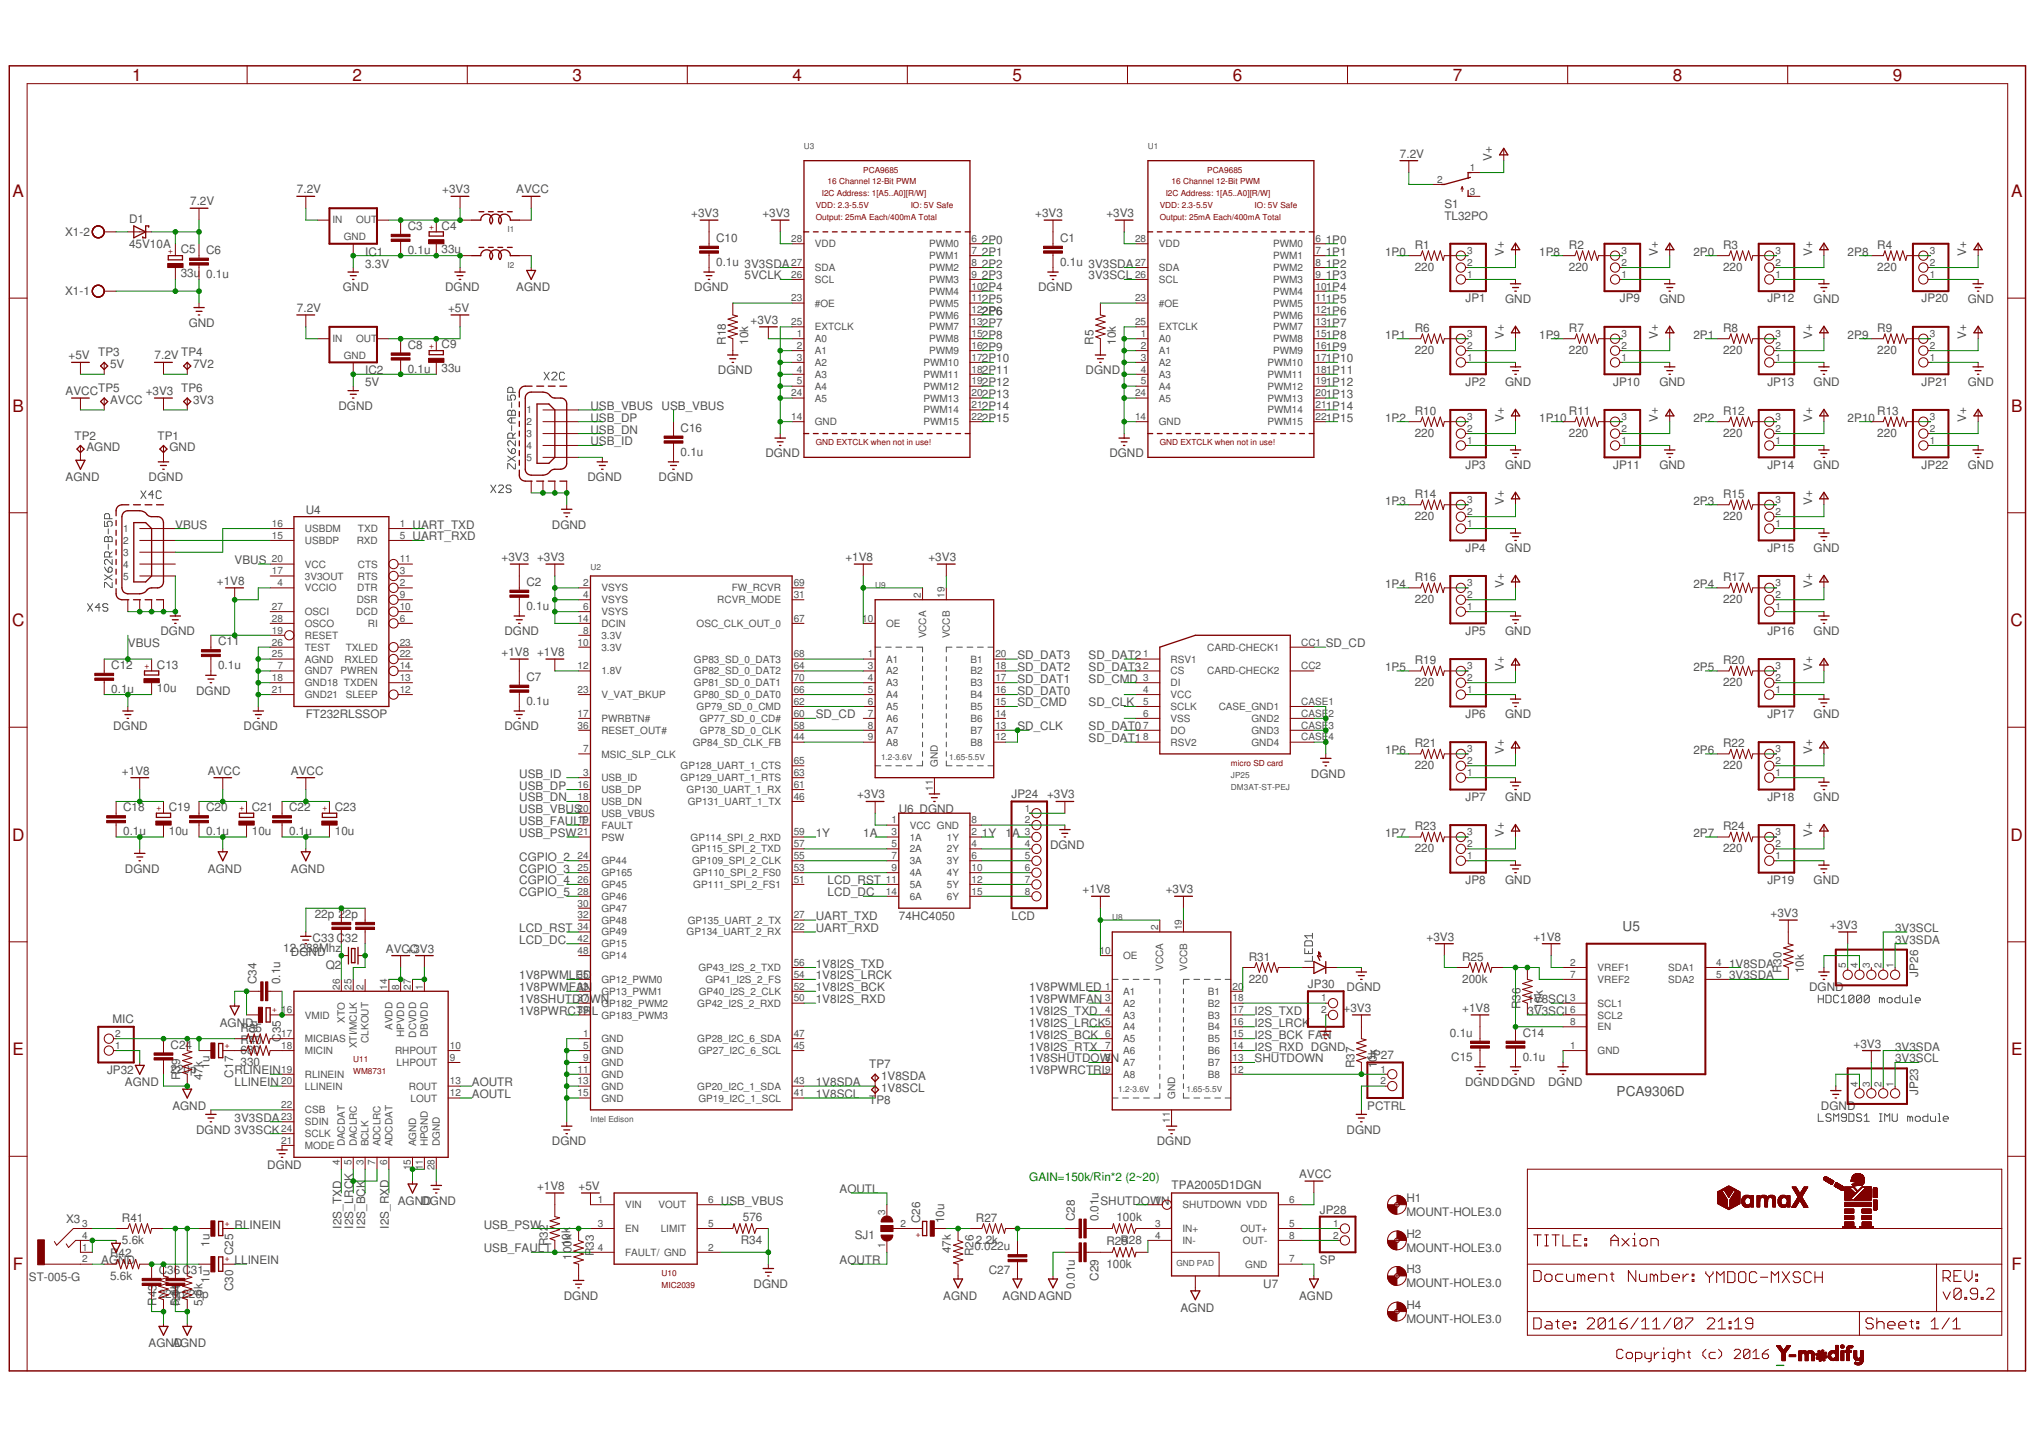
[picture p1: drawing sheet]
<svg xmlns="http://www.w3.org/2000/svg" width="297mm" height="210mm" viewBox="0 0 297 210" stroke-linecap="round" stroke-linejoin="round" font-family="sans-serif">
<defs><g id="words">
<g font-size="2.5" fill="#800000">
<text x="19.3" y="11.8">1</text>
<text x="51.5" y="11.8">2</text>
<text x="83.6" y="11.8">3</text>
<text x="115.7" y="11.8">4</text>
<text x="147.9" y="11.8">5</text>
<text x="180" y="11.8">6</text>
<text x="212.2" y="11.8">7</text>
<text x="244.3" y="11.8">8</text>
<text x="276.4" y="11.8">9</text>
<text x="1.8" y="28.8">A</text>
<text x="293.7" y="28.8">A</text>
<text x="1.8" y="60.1">B</text>
<text x="293.7" y="60.1">B</text>
<text x="1.8" y="91.4">C</text>
<text x="293.6" y="91.4">C</text>
<text x="1.8" y="122.7">D</text>
<text x="293.6" y="122.7">D</text>
<text x="1.8" y="154">E</text>
<text x="293.7" y="154">E</text>
<text x="1.9" y="185.3">F</text>
<text x="293.7" y="185.3">F</text>
</g>
<g font-size="2" fill="#505050">
<text x="237" y="135.9">U5</text>
<text x="236.1" y="160">PCA9306D</text>
</g>
<g font-size="1.7" fill="#505050">
<text x="204.4" y="23">7.2V</text>
<text x="217.9" y="23.5" transform="rotate(-90 217.9 23.5)">V+</text>
<text x="27.8" y="30">7.2V</text>
<text x="43.4" y="28.2">7.2V</text>
<text x="64.6" y="28.2">+3V3</text>
<text x="75.4" y="28.2">AVCC</text>
<text x="9.5" y="34.5">X1-2</text>
<text x="18.8" y="32.6">D1</text>
<text x="59.6" y="33.6">C3</text>
<text x="64.5" y="33.5">C4</text>
<text x="100.9" y="31.7">+3V3</text>
<text x="104.6" y="35.3">C10</text>
<text x="111.3" y="31.7">+3V3</text>
<text x="143.4" y="35.6">2P0</text>
<text x="151.2" y="31.7">+3V3</text>
<text x="154.8" y="35.3">C1</text>
<text x="161.6" y="31.7">+3V3</text>
<text x="193.6" y="35.6">1P0</text>
<text x="210.9" y="32.1">TL32PO</text>
<text x="210.9" y="30.4">S1</text>
<text x="18.8" y="36.2">45V10A</text>
<text x="26.4" y="40.5">33u 0.1u</text>
<text x="26.4" y="37">C5</text>
<text x="30.1" y="37.1">C6</text>
<text x="53.3" y="39">3.3V</text>
<text x="53.3" y="37.3">IC1</text>
<text x="59.6" y="37.1">0.1u</text>
<text x="64.5" y="37">33u</text>
<text x="104.6" y="38.8">0.1u 3V3SDA</text>
<text x="108.7" y="40.8">5VCLK</text>
<text x="143.4" y="37.3">2P1</text>
<text x="143.4" y="39">2P2</text>
<text x="143.4" y="40.8">2P3</text>
<text x="154.8" y="38.8">0.1u 3V3SDA</text>
<text x="159" y="40.8">3V3SCL</text>
<text x="193.6" y="40.8">1P3</text>
<text x="193.6" y="37.3">1P1</text>
<text x="193.6" y="39">1P2</text>
<text x="202.3" y="37.3">1P0</text>
<text x="206.6" y="39.6">220</text>
<text x="206.6" y="36.3">R1</text>
<text x="219.6" y="37.3" transform="rotate(-90 219.6 37.3)">V+</text>
<text x="224.8" y="37.3">1P8</text>
<text x="229.1" y="39.6">220</text>
<text x="229.1" y="36.3">R2</text>
<text x="242.1" y="37.3" transform="rotate(-90 242.1 37.3)">V+</text>
<text x="247.3" y="37.3">2P0</text>
<text x="251.6" y="39.6">220</text>
<text x="251.6" y="36.3">R3</text>
<text x="264.6" y="37.3" transform="rotate(-90 264.6 37.3)">V+</text>
<text x="269.8" y="37.3">2P8</text>
<text x="274.2" y="39.6">220</text>
<text x="274.2" y="36.3">R4</text>
<text x="287.1" y="37.3" transform="rotate(-90 287.1 37.3)">V+</text>
<text x="9.5" y="43.1">X1-1</text>
<text x="27.6" y="47.7">GND</text>
<text x="43.4" y="45.5">7.2V</text>
<text x="50.1" y="42.5">GND</text>
<text x="65" y="42.5">DGND</text>
<text x="65.4" y="45.5">+5V</text>
<text x="75.4" y="42.5">AGND</text>
<text x="101.4" y="42.5">DGND</text>
<text x="109.6" y="47.3">+3V3</text>
<text x="143.4" y="42.5">2P4</text>
<text x="143.4" y="44.2">2P5</text>
<text x="143.4" y="46">2P6</text>
<text x="143.4" y="47.7">2P7</text>
<text x="151.6" y="42.5">DGND</text>
<text x="193.6" y="42.5">1P4</text>
<text x="193.6" y="44.2">1P5</text>
<text x="193.6" y="46">1P6</text>
<text x="193.6" y="47.7">1P7</text>
<text x="214" y="44.2">JP1</text>
<text x="219.8" y="44.2">GND</text>
<text x="236.6" y="44.2">JP9</text>
<text x="242.3" y="44.2">GND</text>
<text x="258.1" y="44.2">JP12</text>
<text x="264.8" y="44.2">GND</text>
<text x="280.6" y="44.2">JP20</text>
<text x="287.4" y="44.2">GND</text>
<text x="10" y="52.5">+5V</text>
<text x="14.3" y="52">TP3</text>
<text x="16.1" y="53.8">5V</text>
<text x="22.6" y="52.5">7.2V</text>
<text x="26.5" y="52">TP4</text>
<text x="28.2" y="53.8">7V2</text>
<text x="59.6" y="50.9">C8</text>
<text x="64.5" y="50.8">C9</text>
<text x="106" y="50.3" transform="rotate(-90 106 50.3)">R18</text>
<text x="109.3" y="50.3" transform="rotate(-90 109.3 50.3)">10k</text>
<text x="143.4" y="49.4">2P8</text>
<text x="143.4" y="51.2">2P9</text>
<text x="143.4" y="52.9">2P10</text>
<text x="159.7" y="50.3" transform="rotate(-90 159.7 50.3)">R5</text>
<text x="163" y="50.3" transform="rotate(-90 163 50.3)">10k</text>
<text x="193.6" y="49.4">1P8</text>
<text x="193.6" y="51.2">1P9</text>
<text x="193.6" y="52.9">1P10</text>
<text x="202.3" y="49.4">1P1</text>
<text x="206.6" y="51.7">220</text>
<text x="206.6" y="48.4">R6</text>
<text x="219.6" y="49.4" transform="rotate(-90 219.6 49.4)">V+</text>
<text x="224.8" y="49.4">1P9</text>
<text x="229.1" y="51.7">220</text>
<text x="229.1" y="48.4">R7</text>
<text x="242.1" y="49.4" transform="rotate(-90 242.1 49.4)">V+</text>
<text x="247.3" y="49.4">2P1</text>
<text x="251.6" y="51.7">220</text>
<text x="251.6" y="48.4">R8</text>
<text x="264.6" y="49.4" transform="rotate(-90 264.6 49.4)">V+</text>
<text x="269.8" y="49.4">2P9</text>
<text x="274.2" y="51.7">220</text>
<text x="274.2" y="48.4">R9</text>
<text x="287.1" y="49.4" transform="rotate(-90 287.1 49.4)">V+</text>
<text x="9.6" y="57.7">AVCC</text>
<text x="14.3" y="57.2">TP5</text>
<text x="16.1" y="59">AVCC</text>
<text x="21.3" y="57.7">+3V3</text>
<text x="26.5" y="57.2">TP6</text>
<text x="28.2" y="59">3V3</text>
<text x="49.4" y="59.8">DGND</text>
<text x="53.3" y="56.4">5V</text>
<text x="53.3" y="54.6">IC2</text>
<text x="59.6" y="54.4">0.1u</text>
<text x="64.5" y="54.3">33u</text>
<text x="86.2" y="59.8">USB_VBUS</text>
<text x="96.6" y="59.8">USB_VBUS</text>
<text x="104.8" y="54.6">DGND</text>
<text x="143.4" y="54.6">2P11</text>
<text x="143.4" y="56.4">2P12</text>
<text x="143.4" y="58.1">2P13</text>
<text x="143.4" y="59.8">2P14</text>
<text x="158.5" y="54.6">DGND</text>
<text x="193.6" y="54.6">1P11</text>
<text x="193.6" y="56.4">1P12</text>
<text x="193.6" y="58.1">1P13</text>
<text x="193.6" y="59.8">1P14</text>
<text x="214" y="56.3">JP2</text>
<text x="219.8" y="56.4">GND</text>
<text x="235.6" y="56.3">JP10</text>
<text x="242.3" y="56.4">GND</text>
<text x="258.1" y="56.3">JP13</text>
<text x="264.8" y="56.4">GND</text>
<text x="280.6" y="56.3">JP21</text>
<text x="287.4" y="56.4">GND</text>
<text x="10.9" y="64.2">TP2</text>
<text x="12.6" y="65.9">AGND</text>
<text x="23" y="64.2">TP1</text>
<text x="24.7" y="65.9">GND</text>
<text x="86.2" y="61.6">USB_DP</text>
<text x="86.2" y="63.3">USB_DN</text>
<text x="86.2" y="65">USB_ID</text>
<text x="99.4" y="63">C16</text>
<text x="143.4" y="61.6">2P15</text>
<text x="193.6" y="61.6">1P15</text>
<text x="202.3" y="61.6">1P2</text>
<text x="206.6" y="63.8">220</text>
<text x="206.6" y="60.5">R10</text>
<text x="219.6" y="61.6" transform="rotate(-90 219.6 61.6)">V+</text>
<text x="224.8" y="61.6">1P10</text>
<text x="229.1" y="63.8">220</text>
<text x="229.1" y="60.5">R11</text>
<text x="242.1" y="61.6" transform="rotate(-90 242.1 61.6)">V+</text>
<text x="247.3" y="61.6">2P2</text>
<text x="251.6" y="63.8">220</text>
<text x="251.6" y="60.5">R12</text>
<text x="264.6" y="61.6" transform="rotate(-90 264.6 61.6)">V+</text>
<text x="269.8" y="61.6">2P10</text>
<text x="274.2" y="63.8">220</text>
<text x="274.2" y="60.5">R13</text>
<text x="287.1" y="61.6" transform="rotate(-90 287.1 61.6)">V+</text>
<text x="9.6" y="70.2">AGND</text>
<text x="21.7" y="70.2">DGND</text>
<text x="85.8" y="70.2">DGND</text>
<text x="96.2" y="70.2">DGND</text>
<text x="99.4" y="66.5">0.1u</text>
<text x="111.8" y="66.8">DGND</text>
<text x="162" y="66.8">DGND</text>
<text x="214" y="68.4">JP3</text>
<text x="219.8" y="68.5">GND</text>
<text x="235.6" y="68.4">JP11</text>
<text x="242.3" y="68.5">GND</text>
<text x="258.1" y="68.4">JP14</text>
<text x="264.8" y="68.5">GND</text>
<text x="280.6" y="68.4">JP22</text>
<text x="287.4" y="68.5">GND</text>
<text x="25.6" y="77.1">VBUS</text>
<text x="44.7" y="75.1">U4</text>
<text x="60.2" y="77.1">UART_TXD</text>
<text x="80.6" y="77.1">DGND</text>
<text x="202.3" y="73.7">1P3</text>
<text x="206.6" y="75.9">220</text>
<text x="206.6" y="72.7">R14</text>
<text x="219.6" y="73.7" transform="rotate(-90 219.6 73.7)">V+</text>
<text x="247.3" y="73.7">2P3</text>
<text x="251.6" y="75.9">220</text>
<text x="251.6" y="72.7">R15</text>
<text x="264.6" y="73.7" transform="rotate(-90 264.6 73.7)">V+</text>
<text x="34.3" y="82.3">VBUS</text>
<text x="60.2" y="78.9">UART_RXD</text>
<text x="73.2" y="81.9">+3V3 +3V3</text>
<text x="123.5" y="81.9">+1V8</text>
<text x="135.6" y="81.9">+3V3</text>
<text x="214" y="80.5">JP4</text>
<text x="219.8" y="80.6">GND</text>
<text x="258.1" y="80.5">JP15</text>
<text x="264.8" y="80.6">GND</text>
<text x="31.7" y="85.4">+1V8</text>
<text x="76.9" y="89">0.1u</text>
<text x="76.9" y="85.5">C2</text>
<text x="202.3" y="85.8">1P4</text>
<text x="206.6" y="88.1">220</text>
<text x="206.6" y="84.8">R16</text>
<text x="219.6" y="85.8" transform="rotate(-90 219.6 85.8)">V+</text>
<text x="247.3" y="85.8">2P4</text>
<text x="251.6" y="88.1">220</text>
<text x="251.6" y="84.8">R17</text>
<text x="264.6" y="85.8" transform="rotate(-90 264.6 85.8)">V+</text>
<text x="18.7" y="94.5">VBUS</text>
<text x="23.4" y="92.7">DGND</text>
<text x="31.8" y="94.2">C11</text>
<text x="73.2" y="95.8">+1V8 +1V8</text>
<text x="73.7" y="92.7">DGND</text>
<text x="193.6" y="94.5">SD_CD</text>
<text x="214" y="92.6">JP5</text>
<text x="219.8" y="92.7">GND</text>
<text x="258.1" y="92.6">JP16</text>
<text x="264.8" y="92.7">GND</text>
<text x="16.3" y="101.1">0.1u</text>
<text x="16.3" y="97.7">C12</text>
<text x="22.9" y="101.1">10u</text>
<text x="22.9" y="97.6">C13</text>
<text x="28.6" y="101.4">DGND</text>
<text x="31.8" y="97.7">0.1u</text>
<text x="76.9" y="99.4">C7</text>
<text x="148.6" y="101.4">SD_DAT0</text>
<text x="148.6" y="97.9">SD_DAT2</text>
<text x="148.6" y="96.2">SD_DAT3</text>
<text x="148.6" y="99.7">SD_DAT1</text>
<text x="159" y="99.7">SD_CMD</text>
<text x="159" y="96.2">SD_DAT2</text>
<text x="159" y="97.9">SD_DAT3</text>
<text x="202.3" y="97.9">1P5</text>
<text x="206.6" y="100.2">220</text>
<text x="206.6" y="96.9">R19</text>
<text x="219.6" y="97.9" transform="rotate(-90 219.6 97.9)">V+</text>
<text x="247.3" y="97.9">2P5</text>
<text x="251.6" y="100.2">220</text>
<text x="251.6" y="96.9">R20</text>
<text x="264.6" y="97.9" transform="rotate(-90 264.6 97.9)">V+</text>
<text x="16.5" y="106.6">DGND</text>
<text x="35.6" y="106.6">DGND</text>
<text x="44.7" y="104.9">FT232RLSSOP</text>
<text x="73.7" y="106.6">DGND</text>
<text x="76.9" y="102.9">0.1u</text>
<text x="119.1" y="104.9">SD_CD</text>
<text x="148.6" y="106.6">SD_CLK</text>
<text x="148.6" y="103.1">SD_CMD</text>
<text x="159" y="103.1">SD_CLK</text>
<text x="159" y="106.6">SD_DAT0</text>
<text x="214" y="104.8">JP6</text>
<text x="219.8" y="104.9">GND</text>
<text x="258.1" y="104.8">JP17</text>
<text x="264.8" y="104.9">GND</text>
<text x="17.8" y="113.1">+1V8</text>
<text x="30.4" y="113.1">AVCC</text>
<text x="42.5" y="113.1">AVCC</text>
<text x="75.8" y="113.5">USB_ID</text>
<text x="159" y="108.3">SD_DAT1</text>
<text x="191.4" y="113.5">DGND</text>
<text x="202.3" y="110.1">1P6</text>
<text x="206.6" y="112.3">220</text>
<text x="206.6" y="109">R21</text>
<text x="219.6" y="110.1" transform="rotate(-90 219.6 110.1)">V+</text>
<text x="247.3" y="110.1">2P6</text>
<text x="251.6" y="112.3">220</text>
<text x="251.6" y="109">R22</text>
<text x="264.6" y="110.1" transform="rotate(-90 264.6 110.1)">V+</text>
<text x="18" y="118.5">C18</text>
<text x="24.7" y="118.4">C19</text>
<text x="30.1" y="118.5">C20</text>
<text x="36.8" y="118.4">C21</text>
<text x="42.2" y="118.5">C22</text>
<text x="48.9" y="118.4">C23</text>
<text x="75.8" y="115.2">USB_DP</text>
<text x="75.8" y="117">USB_DN</text>
<text x="75.8" y="118.7">USB_VBUS</text>
<text x="125.2" y="116.5">+3V3</text>
<text x="131.3" y="118.7">U6 DGND</text>
<text x="147.7" y="116.5">JP24</text>
<text x="152.9" y="116.5">+3V3</text>
<text x="214" y="116.9">JP7</text>
<text x="219.8" y="117">GND</text>
<text x="258.1" y="116.9">JP18</text>
<text x="264.8" y="117">GND</text>
<text x="18" y="121.9">0.1u</text>
<text x="24.7" y="121.8">10u</text>
<text x="30.1" y="121.9">0.1u</text>
<text x="36.8" y="121.8">10u</text>
<text x="42.2" y="121.9">0.1u</text>
<text x="48.9" y="121.8">10u</text>
<text x="75.8" y="125.6">CGPIO_2</text>
<text x="75.8" y="120.4">USB_FAULT</text>
<text x="75.8" y="122.2">USB_PSW</text>
<text x="119.1" y="122.2">1Y</text>
<text x="126.1" y="122.2">1A</text>
<text x="143.4" y="122.2">1Y</text>
<text x="146.8" y="122.2">1</text>
<text x="147.8" y="122.2">A</text>
<text x="153.3" y="123.9">DGND</text>
<text x="202.3" y="122.2">1P7</text>
<text x="206.6" y="124.4">220</text>
<text x="206.6" y="121.2">R23</text>
<text x="219.6" y="122.2" transform="rotate(-90 219.6 122.2)">V+</text>
<text x="247.3" y="122.2">2P7</text>
<text x="251.6" y="124.4">220</text>
<text x="251.6" y="121.2">R24</text>
<text x="264.6" y="122.2" transform="rotate(-90 264.6 122.2)">V+</text>
<text x="18.2" y="127.4">DGND</text>
<text x="30.4" y="127.4">AGND</text>
<text x="42.5" y="127.4">AGND</text>
<text x="75.8" y="127.4">CGPIO_3</text>
<text x="75.8" y="129.1">CGPIO_4</text>
<text x="75.8" y="130.8">CGPIO_5</text>
<text x="120.9" y="129.1">LCD_RST</text>
<text x="120.9" y="130.8">LCD_DC</text>
<text x="158.1" y="130.4">+1V8</text>
<text x="170.2" y="130.4">+3V3</text>
<text x="214" y="129">JP8</text>
<text x="219.8" y="129.1">GND</text>
<text x="258.1" y="129">JP19</text>
<text x="264.8" y="129.1">GND</text>
<text x="45.7" y="137.5">C33 C32</text>
<text x="46" y="134">22p 22p</text>
<text x="75.8" y="136">LCD_RST</text>
<text x="75.8" y="137.8">LCD_DC</text>
<text x="119.1" y="134.3">UART_TXD</text>
<text x="119.1" y="136">UART_RXD</text>
<text x="131.3" y="134.3">74HC4050</text>
<text x="147.7" y="134.3">LCD</text>
<text x="208.3" y="137.3">+3V3</text>
<text x="223.9" y="137.3">+1V8</text>
<text x="258.6" y="133.9">+3V3</text>
<text x="267.2" y="135.6">+3V3</text>
<text x="276.8" y="137.8">3V3SDA</text>
<text x="276.8" y="136">3V3SCL</text>
<text x="37.5" y="143.7" transform="rotate(-90 37.5 143.7)">C34</text>
<text x="40.9" y="143.7" transform="rotate(-90 40.9 143.7)">0.1u</text>
<text x="41.4" y="139">12.288Mhz</text>
<text x="42.5" y="139.5">DGND</text>
<text x="47.6" y="141.4">Q2</text>
<text x="56.3" y="139.1">AVC+C3V3</text>
<text x="75.8" y="143">1V8PWMLED</text>
<text x="119.1" y="141.2">1V8I2S_TXD</text>
<text x="119.1" y="143">1V8I2S_LRCK</text>
<text x="182.4" y="143.5">220</text>
<text x="182.4" y="140.2">R31</text>
<text x="213.5" y="143.5">200k</text>
<text x="213.5" y="140.2">R25</text>
<text x="252.5" y="143">3V3SDA</text>
<text x="252.5" y="141.2">1V8SDA</text>
<text x="260.1" y="142.1" transform="rotate(-90 260.1 142.1)">R30</text>
<text x="263.4" y="142.1" transform="rotate(-90 263.4 142.1)">10k</text>
<text x="280.1" y="142.5" transform="rotate(-90 280.1 142.5)">JP26</text>
<text x="16.4" y="149.4">MIC</text>
<text x="32.1" y="149.9">AGND</text>
<text x="75.8" y="144.7">1V8PWMFAN</text>
<text x="75.8" y="146.4">1V8SHUTDOWN</text>
<text x="75.8" y="148.2">1V8PWRCTR</text>
<text x="86.4" y="148.2">L</text>
<text x="119.1" y="144.7">1V8I2S_BCK</text>
<text x="119.1" y="146.4">1V8I2S_RXD</text>
<text x="150.3" y="144.7">1V8PWMLED</text>
<text x="150.3" y="146.4">1V8PWMFAN</text>
<text x="150.3" y="148.2">1V8I2S_TXD</text>
<text x="150.3" y="149.9">1V8I2S_LRCK</text>
<text x="183.2" y="149.9">I2S_LRCK</text>
<text x="183.2" y="148.2">I2S_TXD</text>
<text x="191" y="144.3">JP30</text>
<text x="196.2" y="147.7">+3V3</text>
<text x="196.6" y="144.7">DGND</text>
<text x="213.5" y="147.7">+1V8</text>
<text x="222" y="147.3" transform="rotate(-90 222 147.3)">R36</text>
<text x="223.1" y="148.2">3V3SCL</text>
<text x="223.1" y="146.4">1V8SCL</text>
<text x="225.3" y="147.3" transform="rotate(-90 225.3 147.3)">10k</text>
<text x="264.2" y="144.7">DGND</text>
<text x="24.9" y="153.1">C24</text>
<text x="35.1" y="153.9">680</text>
<text x="35.1" y="155.6">330</text>
<text x="35.1" y="150.6">R35</text>
<text x="35.1" y="152.3">R40</text>
<text x="37.5" y="151.8" transform="rotate(-90 37.5 151.8)">10u</text>
<text x="41" y="152.1" transform="rotate(-90 41 152.1)">C35</text>
<text x="126.9" y="155.9">TP7</text>
<text x="150.3" y="151.6">1V8I2S_BCK</text>
<text x="150.3" y="153.3">1V8I2S_RTX</text>
<text x="150.3" y="155.1">1V8SHUTDOWN</text>
<text x="183.2" y="153.3">I2S_RXD DGND</text>
<text x="183.2" y="151.6">I2S_BCK FAN</text>
<text x="183.2" y="155.1">SHUTDOWN</text>
<text x="197.8" y="155.9" transform="rotate(-90 197.8 155.9)">R37</text>
<text x="199.7" y="154.6">JP27</text>
<text x="201.1" y="155.9" transform="rotate(-90 201.1 155.9)">1</text>
<text x="201.1" y="155" transform="rotate(-90 201.1 155)">0k</text>
<text x="211.7" y="151.4">0.1u</text>
<text x="211.9" y="154.8">C15</text>
<text x="222.4" y="154.8">0.1u</text>
<text x="222.4" y="151.4">C14</text>
<text x="270.7" y="152.9">+3V3</text>
<text x="276.8" y="153.3">3V3SDA</text>
<text x="276.8" y="155.1">3V3SCL</text>
<text x="15.6" y="156.7">JP32</text>
<text x="18.2" y="158.5">AGND</text>
<text x="24.9" y="156.6">220p</text>
<text x="26.3" y="157.7" transform="rotate(-90 26.3 157.7)">R39</text>
<text x="29.6" y="157.7" transform="rotate(-90 29.6 157.7)">47k</text>
<text x="30.6" y="156" transform="rotate(-90 30.6 156)">1u</text>
<text x="34.1" y="157.3" transform="rotate(-90 34.1 157.3)">C17</text>
<text x="34.3" y="156.8">RLINEIN</text>
<text x="34.3" y="158.5">LLINEIN</text>
<text x="68.9" y="160.3">AOUTL</text>
<text x="68.9" y="158.5">AOUTR</text>
<text x="119.1" y="158.5">1V8SDA</text>
<text x="119.1" y="160.3">1V8SCL</text>
<text x="126.9" y="161.1">TP8</text>
<text x="128.7" y="157.7">1V8SDA</text>
<text x="128.7" y="159.4">1V8SCL</text>
<text x="150.3" y="156.8">1V8PWRCTRL</text>
<text x="214" y="158.5">DGNDDGND</text>
<text x="226.1" y="158.5">DGND</text>
<text x="280.1" y="159.9" transform="rotate(-90 280.1 159.9)">JP23</text>
<text x="25.2" y="162">AGND</text>
<text x="28.6" y="165.5">DGND 3V3SCK</text>
<text x="34.3" y="163.7">3V3SDA</text>
<text x="80.6" y="167.2">DGND</text>
<text x="168.9" y="167.2">DGND</text>
<text x="196.6" y="165.5">DGND</text>
<text x="199.7" y="162">PCTRL</text>
<text x="265.9" y="162">DGND</text>
<text x="39" y="170.7">DGND</text>
<text x="51.6" y="172.4" transform="rotate(-90 51.6 172.4)">K</text>
<text x="78.4" y="173.7">+1V8</text>
<text x="84.5" y="173.7">+5V</text>
<text x="171.1" y="173.6">TPA2005D1DGN</text>
<text x="189.7" y="172">AVCC</text>
<text x="9.7" y="178.5">X3</text>
<text x="17.8" y="178.3">R41</text>
<text x="34.3" y="179.3">RLINEIN</text>
<text x="49.9" y="179.3" transform="rotate(-90 49.9 179.3)">I2S_TXD</text>
<text x="51.6" y="179.3" transform="rotate(-90 51.6 179.3)">I2S_LRC</text>
<text x="53.3" y="179.3" transform="rotate(-90 53.3 179.3)">I2S_BCK</text>
<text x="56.8" y="179.3" transform="rotate(-90 56.8 179.3)">I2S_RXD</text>
<text x="58.1" y="175.9">AGNDGND</text>
<text x="70.6" y="179.3">USB_PSW</text>
<text x="105.3" y="175.9">USB_VBUS</text>
<text x="108.5" y="178.3">576</text>
<text x="122.6" y="174.1">AOUTL</text>
<text x="134.4" y="178.5" transform="rotate(-90 134.4 178.5)">C26</text>
<text x="137.9" y="178.5" transform="rotate(-90 137.9 178.5)">10u</text>
<text x="142.5" y="178.3">R27</text>
<text x="157" y="178.3" transform="rotate(-90 157 178.3)">C28</text>
<text x="160.4" y="178.3" transform="rotate(-90 160.4 178.3)">0.01u</text>
<text x="160.7" y="175.9">SHUTDOWN</text>
<text x="163" y="178.3">100k</text>
<text x="192.7" y="177.2">JP28</text>
<text x="205.4" y="177.5">MOUNT-HOLE3.0</text>
<text x="205.4" y="175.5">H1</text>
<text x="14.8" y="184.5">AGND</text>
<text x="16.1" y="183.5">R42</text>
<text x="17.8" y="181.6">5.6k</text>
<text x="23.2" y="186">C36 C31</text>
<text x="30.6" y="182" transform="rotate(-90 30.6 182)">1u</text>
<text x="34.1" y="183.3" transform="rotate(-90 34.1 183.3)">C25</text>
<text x="34.3" y="184.5">LLINEIN</text>
<text x="70.6" y="182.8">USB_FAULT</text>
<text x="80" y="181.9" transform="rotate(-90 80 181.9)">R32</text>
<text x="83.3" y="181.9" transform="rotate(-90 83.3 181.9)">10k</text>
<text x="83.4" y="183.9" transform="rotate(-90 83.4 183.9)">100k</text>
<text x="86.7" y="183.3" transform="rotate(-90 86.7 183.3)">R33</text>
<text x="108.2" y="181.6">R34</text>
<text x="122.6" y="184.5">AOUTR</text>
<text x="124.8" y="180.8">SJ1</text>
<text x="138.9" y="183" transform="rotate(-90 138.9 183)">47k</text>
<text x="142.1" y="183.3" transform="rotate(-90 142.1 183.3)">R26</text>
<text x="142.3" y="182.5">0.022u</text>
<text x="142.5" y="181.6">2.2k</text>
<text x="144.4" y="186">C27</text>
<text x="161.6" y="185">100k</text>
<text x="161.6" y="181.8">R2R28</text>
<text x="163.8" y="181.8">9</text>
<text x="192.7" y="184.5">SP</text>
<text x="205.4" y="182.7">MOUNT-HOLE3.0</text>
<text x="205.4" y="180.7">H2</text>
<text x="205.4" y="185.9">H3</text>
<text x="4.2" y="186.9">ST-005-G</text>
<text x="16.1" y="186.8">5.6k</text>
<text x="22.9" y="190.6" transform="rotate(-90 22.9 190.6)">R43</text>
<text x="23.2" y="189.5">220p220p</text>
<text x="26.1" y="190.6" transform="rotate(-90 26.1 190.6)">5.6k</text>
<text x="26.3" y="190.6" transform="rotate(-90 26.3 190.6)">R44</text>
<text x="29.6" y="190.6" transform="rotate(-90 29.6 190.6)">5.6k</text>
<text x="30.6" y="187.2" transform="rotate(-90 30.6 187.2)">1u</text>
<text x="34.1" y="188.5" transform="rotate(-90 34.1 188.5)">C30</text>
<text x="82.3" y="189.7">DGND</text>
<text x="110" y="188">DGND</text>
<text x="137.8" y="189.7">AGND</text>
<text x="146.4" y="189.7">AGNDAGND</text>
<text x="157" y="188.1" transform="rotate(-90 157 188.1)">0.01u</text>
<text x="160.4" y="187" transform="rotate(-90 160.4 187)">C29</text>
<text x="172.4" y="191.4">AGND</text>
<text x="184.5" y="188">U7</text>
<text x="189.7" y="189.7">AGND</text>
<text x="205.4" y="187.9">MOUNT-HOLE3.0</text>
<text x="205.4" y="191.1">H4</text>
<text x="21.7" y="196.6">AGNAGND</text>
<text x="25.4" y="196.6">D</text>
<text x="205.4" y="193.1">MOUNT-HOLE3.0</text>
</g>
<text font-size="1.7" fill="#008000" x="150.3" y="172.4">GAIN=150k/Ｒｉn*2 (2~20)</text>
<g font-size="1.5" fill="#505050">
<text x="209.9" y="26.7">2</text>
<text x="214.6" y="28.4">3</text>
<text x="214.6" y="25">1</text>
<text x="48.6" y="32.6">IN</text>
<text x="50.2" y="35.1">GND</text>
<text x="52" y="32.6">OUT</text>
<text x="115.5" y="35.3">28</text>
<text x="141.9" y="35.3">6</text>
<text x="165.8" y="35.3">28</text>
<text x="192.1" y="35.3">6</text>
<text x="115.5" y="38.8">27</text>
<text x="115.5" y="40.5">26</text>
<text x="119" y="39.6">SDA</text>
<text x="119" y="41.3">SCL</text>
<text x="119" y="36.1">VDD</text>
<text x="135.7" y="36.1">PWM0</text>
<text x="135.7" y="37.8">PWM1</text>
<text x="135.7" y="39.6">PWM2</text>
<text x="135.7" y="41.3">PWM3</text>
<text x="141.9" y="37.1">7</text>
<text x="141.9" y="38.8">8</text>
<text x="141.9" y="40.5">9</text>
<text x="165.8" y="38.8">27</text>
<text x="165.8" y="40.5">26</text>
<text x="169.2" y="39.6">SDA</text>
<text x="169.2" y="41.3">SCL</text>
<text x="169.2" y="36.1">VDD</text>
<text x="185.9" y="36.1">PWM0</text>
<text x="185.9" y="37.8">PWM1</text>
<text x="185.9" y="39.6">PWM2</text>
<text x="185.9" y="41.3">PWM3</text>
<text x="192.1" y="37.1">7</text>
<text x="192.1" y="38.8">8</text>
<text x="192.1" y="40.5">9</text>
<text x="214.3" y="40.5">1</text>
<text x="214.3" y="38.8">2</text>
<text x="214.3" y="37.1">3</text>
<text x="236.8" y="40.5">1</text>
<text x="236.8" y="38.8">2</text>
<text x="236.8" y="37.1">3</text>
<text x="259.3" y="40.5">1</text>
<text x="259.3" y="38.8">2</text>
<text x="259.3" y="37.1">3</text>
<text x="281.8" y="40.5">1</text>
<text x="281.8" y="38.8">2</text>
<text x="281.8" y="37.1">3</text>
<text x="115.5" y="44">23</text>
<text x="115.5" y="47.5">25</text>
<text x="119" y="44.8">#OE</text>
<text x="135.7" y="43">PWM4</text>
<text x="135.7" y="44.8">PWM5</text>
<text x="135.7" y="46.5">PWM6</text>
<text x="141.9" y="42.3">10</text>
<text x="141.9" y="44">11</text>
<text x="141.9" y="45.7">12</text>
<text x="141.9" y="47.5">13</text>
<text x="165.8" y="44">23</text>
<text x="165.8" y="47.5">25</text>
<text x="169.2" y="44.8">#OE</text>
<text x="185.9" y="43">PWM4</text>
<text x="185.9" y="44.8">PWM5</text>
<text x="185.9" y="46.5">PWM6</text>
<text x="192.1" y="42.3">10</text>
<text x="192.1" y="44">11</text>
<text x="192.1" y="45.7">12</text>
<text x="192.1" y="47.5">13</text>
<text x="48.6" y="49.9">IN</text>
<text x="50.2" y="52.4">GND</text>
<text x="52" y="49.9">OUT</text>
<text x="116.4" y="49.2">1</text>
<text x="116.4" y="50.9">2</text>
<text x="116.4" y="52.7">3</text>
<text x="119" y="48.2">EXTCLK</text>
<text x="119" y="50">A0</text>
<text x="119" y="51.7">A1</text>
<text x="119" y="53.4">A2</text>
<text x="134.9" y="53.4">PWM10</text>
<text x="135.7" y="48.2">PWM7</text>
<text x="135.7" y="50">PWM8</text>
<text x="135.7" y="51.7">PWM9</text>
<text x="141.9" y="49.2">15</text>
<text x="141.9" y="50.9">16</text>
<text x="141.9" y="52.7">17</text>
<text x="166.6" y="49.2">1</text>
<text x="166.6" y="50.9">2</text>
<text x="166.6" y="52.7">3</text>
<text x="169.2" y="48.2">EXTCLK</text>
<text x="169.2" y="50">A0</text>
<text x="169.2" y="51.7">A1</text>
<text x="169.2" y="53.4">A2</text>
<text x="185.1" y="53.4">PWM10</text>
<text x="185.9" y="48.2">PWM7</text>
<text x="185.9" y="50">PWM8</text>
<text x="185.9" y="51.7">PWM9</text>
<text x="192.1" y="49.2">15</text>
<text x="192.1" y="50.9">16</text>
<text x="192.1" y="52.7">17</text>
<text x="214.3" y="52.7">1</text>
<text x="214.3" y="50.9">2</text>
<text x="214.3" y="49.2">3</text>
<text x="236.8" y="52.7">1</text>
<text x="236.8" y="50.9">2</text>
<text x="236.8" y="49.2">3</text>
<text x="259.3" y="52.7">1</text>
<text x="259.3" y="50.9">2</text>
<text x="259.3" y="49.2">3</text>
<text x="281.8" y="52.7">1</text>
<text x="281.8" y="50.9">2</text>
<text x="281.8" y="49.2">3</text>
<text x="115.5" y="57.9">24</text>
<text x="116.4" y="54.4">4</text>
<text x="116.4" y="56.1">5</text>
<text x="119" y="55.2">A3</text>
<text x="119" y="56.9">A4</text>
<text x="119" y="58.6">A5</text>
<text x="134.9" y="55.2">PWM11</text>
<text x="134.9" y="56.9">PWM12</text>
<text x="134.9" y="58.6">PWM13</text>
<text x="141.9" y="54.4">18</text>
<text x="141.9" y="56.1">19</text>
<text x="141.9" y="57.9">20</text>
<text x="141.9" y="59.6">21</text>
<text x="165.8" y="57.9">24</text>
<text x="166.6" y="54.4">4</text>
<text x="166.6" y="56.1">5</text>
<text x="169.2" y="55.2">A3</text>
<text x="169.2" y="56.9">A4</text>
<text x="169.2" y="58.6">A5</text>
<text x="185.1" y="55.2">PWM11</text>
<text x="185.1" y="56.9">PWM12</text>
<text x="185.1" y="58.6">PWM13</text>
<text x="192.1" y="54.4">18</text>
<text x="192.1" y="56.1">19</text>
<text x="192.1" y="57.9">20</text>
<text x="192.1" y="59.6">21</text>
<text x="76.9" y="60.4">1</text>
<text x="76.9" y="62.1">2</text>
<text x="76.9" y="63.8">3</text>
<text x="76.9" y="65.5">4</text>
<text x="115.5" y="61.3">14</text>
<text x="119" y="62.1">GND</text>
<text x="134.9" y="60.3">PWM14</text>
<text x="134.9" y="62.1">PWM15</text>
<text x="141.9" y="61.3">22</text>
<text x="165.8" y="61.3">14</text>
<text x="169.2" y="62.1">GND</text>
<text x="185.1" y="60.3">PWM14</text>
<text x="185.1" y="62.1">PWM15</text>
<text x="192.1" y="61.3">22</text>
<text x="214.3" y="64.8">1</text>
<text x="214.3" y="63.1">2</text>
<text x="214.3" y="61.3">3</text>
<text x="236.8" y="64.8">1</text>
<text x="236.8" y="63.1">2</text>
<text x="236.8" y="61.3">3</text>
<text x="259.3" y="64.8">1</text>
<text x="259.3" y="63.1">2</text>
<text x="259.3" y="61.3">3</text>
<text x="281.8" y="64.8">1</text>
<text x="281.8" y="63.1">2</text>
<text x="281.8" y="61.3">3</text>
<text x="76.9" y="67.3">5</text>
<text x="18" y="77.7">1</text>
<text x="39.7" y="76.9">16</text>
<text x="44.5" y="77.7">USBDM</text>
<text x="52.3" y="77.7">TXD</text>
<text x="58.4" y="76.9">1</text>
<text x="214.3" y="76.9">1</text>
<text x="214.3" y="75.2">2</text>
<text x="214.3" y="73.4">3</text>
<text x="259.3" y="76.9">1</text>
<text x="259.3" y="75.2">2</text>
<text x="259.3" y="73.4">3</text>
<text x="18" y="79.4">2</text>
<text x="18" y="81.1">3</text>
<text x="18" y="82.9">4</text>
<text x="39.7" y="83.8">17</text>
<text x="39.7" y="78.6">15</text>
<text x="39.7" y="82.1">20</text>
<text x="44.5" y="79.4">USBDP</text>
<text x="44.5" y="82.9">VCC</text>
<text x="52.1" y="79.4">RXD</text>
<text x="52.3" y="82.9">CTS</text>
<text x="58.4" y="78.6">5</text>
<text x="58.4" y="83.8">3</text>
<text x="58.4" y="82.1">11</text>
<text x="18" y="84.6">5</text>
<text x="39.7" y="89">27</text>
<text x="40.5" y="85.6">4</text>
<text x="44.5" y="89.8">OSCI</text>
<text x="44.5" y="84.6">3V3OUT</text>
<text x="44.5" y="86.3">VCCIO</text>
<text x="52" y="89.8">DCD</text>
<text x="52.1" y="88.1">DSR</text>
<text x="52.2" y="86.3">DTR</text>
<text x="52.3" y="84.6">RTS</text>
<text x="58.4" y="87.3">9</text>
<text x="58.4" y="89">10</text>
<text x="58.4" y="85.6">2</text>
<text x="85.2" y="85.6">2</text>
<text x="85.2" y="87.3">4</text>
<text x="85.2" y="89">6</text>
<text x="87.8" y="86.3">VSYS</text>
<text x="87.8" y="88.1">VSYS</text>
<text x="87.8" y="89.8">VSYS</text>
<text x="104.7" y="88.1">RCVR_MODE</text>
<text x="106.9" y="86.3">FW_RCVR</text>
<text x="115.9" y="87.3">31</text>
<text x="115.9" y="85.6">69</text>
<text x="134.5" y="87.3" transform="rotate(-90 134.5 87.3)">2</text>
<text x="137.9" y="87.3" transform="rotate(-90 137.9 87.3)">19</text>
<text x="214.3" y="89">1</text>
<text x="214.3" y="87.3">2</text>
<text x="214.3" y="85.6">3</text>
<text x="259.3" y="89">1</text>
<text x="259.3" y="87.3">2</text>
<text x="259.3" y="85.6">3</text>
<text x="39.7" y="92.5">19</text>
<text x="39.7" y="90.8">28</text>
<text x="39.7" y="96">25</text>
<text x="39.7" y="94.2">26</text>
<text x="44.5" y="93.3">RESET</text>
<text x="44.5" y="91.5">OSCO</text>
<text x="44.5" y="95">TEST</text>
<text x="50.5" y="95">TXLED</text>
<text x="53.7" y="91.5">RI</text>
<text x="58.4" y="90.8">6</text>
<text x="58.4" y="94.2">23</text>
<text x="58.4" y="96">22</text>
<text x="84.4" y="94.2">10</text>
<text x="84.4" y="90.8">14</text>
<text x="85.2" y="92.5">8</text>
<text x="87.8" y="93.3">3.3V</text>
<text x="87.8" y="95">3.3V</text>
<text x="87.8" y="91.5">DCIN</text>
<text x="101.7" y="91.5">OSC_CLK_OUT_0</text>
<text x="115.9" y="96">68</text>
<text x="115.9" y="90.8">67</text>
<text x="125.9" y="90.8">10</text>
<text x="126.7" y="96">1</text>
<text x="129.4" y="91.5">OE</text>
<text x="135.2" y="93.2" transform="rotate(-90 135.2 93.2)">VCCA</text>
<text x="138.7" y="93.2" transform="rotate(-90 138.7 93.2)">VCCB</text>
<text x="145.4" y="96">20</text>
<text x="167" y="96">1</text>
<text x="176.3" y="95">CARD-CHECK1</text>
<text x="190" y="94.2">CC1</text>
<text x="39.7" y="99.4">18</text>
<text x="39.7" y="101.2">21</text>
<text x="40.5" y="97.7">7</text>
<text x="44.5" y="98.4">GND7</text>
<text x="44.5" y="100.2">GND18 TXDEN</text>
<text x="44.5" y="101.9">GND21</text>
<text x="44.5" y="96.7">AGND</text>
<text x="49.7" y="98.4">PWREN</text>
<text x="50.3" y="96.7">RXLED</text>
<text x="50.5" y="101.9">SLEEP</text>
<text x="58.4" y="97.7">14</text>
<text x="58.4" y="99.4">13</text>
<text x="58.4" y="101.2">12</text>
<text x="84.4" y="97.7">12</text>
<text x="84.4" y="101.2">23</text>
<text x="87.8" y="98.4">1.8V</text>
<text x="87.8" y="101.9">V_VAT_BKUP</text>
<text x="101.3" y="101.9">GP80_SD_0_DAT0</text>
<text x="101.3" y="100.2">GP81_SD_0_DAT1</text>
<text x="101.3" y="98.4">GP82_SD_0_DAT2</text>
<text x="101.3" y="96.7">GP83_SD_0_DAT3</text>
<text x="115.9" y="101.2">66</text>
<text x="115.9" y="99.4">70</text>
<text x="115.9" y="97.7">64</text>
<text x="126.7" y="97.7">3</text>
<text x="126.7" y="99.4">4</text>
<text x="126.7" y="101.2">5</text>
<text x="129.4" y="96.7">A1</text>
<text x="129.4" y="98.4">A2</text>
<text x="129.4" y="100.2">A3</text>
<text x="129.4" y="101.9">A4</text>
<text x="141.7" y="96.7">B1</text>
<text x="141.7" y="98.4">B2</text>
<text x="141.7" y="100.2">B3</text>
<text x="141.7" y="101.9">B4</text>
<text x="145.4" y="97.7">18</text>
<text x="145.4" y="99.4">17</text>
<text x="145.4" y="101.2">16</text>
<text x="167" y="97.7">2</text>
<text x="167" y="99.4">3</text>
<text x="167" y="101.2">4</text>
<text x="171" y="96.7">RSV1</text>
<text x="171" y="98.4">CS</text>
<text x="171" y="100.2">DI</text>
<text x="171" y="101.9">VCC</text>
<text x="176.3" y="98.4">CARD-CHECK2</text>
<text x="190" y="97.7">CC2</text>
<text x="214.3" y="101.2">1</text>
<text x="214.3" y="99.4">2</text>
<text x="214.3" y="97.7">3</text>
<text x="259.3" y="101.2">1</text>
<text x="259.3" y="99.4">2</text>
<text x="259.3" y="97.7">3</text>
<text x="84.4" y="104.6">17</text>
<text x="84.4" y="106.3">36</text>
<text x="87.8" y="105.4">PWRBTN#</text>
<text x="87.8" y="107.1">RESET_OUT#</text>
<text x="101.7" y="103.6">GP79_SD_0_CMD</text>
<text x="102.1" y="105.4">GP77_SD_0_CD#</text>
<text x="102.2" y="107.1">GP78_SD_0_CLK</text>
<text x="115.9" y="106.3">58</text>
<text x="115.9" y="104.6">60</text>
<text x="115.9" y="102.9">62</text>
<text x="126.7" y="102.9">6</text>
<text x="126.7" y="104.6">7</text>
<text x="126.7" y="106.3">8</text>
<text x="129.4" y="103.6">A5</text>
<text x="129.4" y="105.4">A6</text>
<text x="129.4" y="107.1">A7</text>
<text x="141.7" y="103.6">B5</text>
<text x="141.7" y="105.4">B6</text>
<text x="141.7" y="107.1">B7</text>
<text x="145.4" y="102.9">15</text>
<text x="145.4" y="104.6">14</text>
<text x="145.4" y="106.3">13</text>
<text x="167" y="102.9">5</text>
<text x="167" y="104.6">6</text>
<text x="167" y="106.3">7</text>
<text x="171" y="103.6">SCLK</text>
<text x="171" y="105.4">VSS</text>
<text x="171" y="107.1">DO</text>
<text x="178" y="103.6">CASE_GND1</text>
<text x="182.8" y="107.1">GND3</text>
<text x="182.8" y="105.4">GND2</text>
<text x="190" y="106.3">CASE3</text>
<text x="190" y="104.6">CASE2</text>
<text x="190" y="102.9">CASE1</text>
<text x="85.2" y="109.8">7</text>
<text x="85.2" y="113.3">3</text>
<text x="87.8" y="110.6">MSIC_SLP_CLK</text>
<text x="99.4" y="112.3">GP128_UART_1_CTS</text>
<text x="101.2" y="108.8">GP84_SD_CLK_FB</text>
<text x="115.9" y="113.3">63</text>
<text x="115.9" y="111.5">65</text>
<text x="115.9" y="108.1">44</text>
<text x="126.7" y="108.1">9</text>
<text x="129.4" y="108.8">A8</text>
<text x="137" y="111.9" transform="rotate(-90 137 111.9)">GND</text>
<text x="141.7" y="108.8">B8</text>
<text x="145.4" y="108.1">12</text>
<text x="167" y="108.1">8</text>
<text x="171" y="108.8">RSV2</text>
<text x="182.8" y="108.8">GND4</text>
<text x="190" y="108.1">CASE4</text>
<text x="214.3" y="113.3">1</text>
<text x="214.3" y="111.5">2</text>
<text x="214.3" y="109.8">3</text>
<text x="259.3" y="113.3">1</text>
<text x="259.3" y="111.5">2</text>
<text x="259.3" y="109.8">3</text>
<text x="84.4" y="115">16</text>
<text x="84.4" y="116.7">18</text>
<text x="84.4" y="118.5">20</text>
<text x="87.8" y="114">USB_ID</text>
<text x="87.8" y="115.8">USB_DP</text>
<text x="87.8" y="117.5">USB_DN</text>
<text x="87.8" y="119.2">USB_VBUS</text>
<text x="99.4" y="114">GP129_UART_1_RTS</text>
<text x="100.3" y="115.8">GP130_UART_1_RX</text>
<text x="100.4" y="117.5">GP131_UART_1_TX</text>
<text x="115.9" y="116.7">46</text>
<text x="115.9" y="115">61</text>
<text x="136.2" y="115.4" transform="rotate(-90 136.2 115.4)">11</text>
<text x="149.6" y="118.5">1</text>
<text x="84.4" y="120.2">19</text>
<text x="84.4" y="121.9">21</text>
<text x="84.4" y="125.4">24</text>
<text x="87.8" y="121">FAULT</text>
<text x="87.8" y="122.7">PSW</text>
<text x="100.8" y="122.7">GP114_SPI_2_RXD</text>
<text x="101" y="124.4">GP115_SPI_2_TXD</text>
<text x="115.9" y="125.4">55</text>
<text x="115.9" y="123.7">57</text>
<text x="115.9" y="121.9">59</text>
<text x="130.2" y="120.2">1</text>
<text x="130.2" y="121.9">3</text>
<text x="130.2" y="123.7">5</text>
<text x="130.2" y="125.4">7</text>
<text x="132.9" y="121">VCC GND</text>
<text x="132.9" y="122.7">1A</text>
<text x="132.9" y="124.4">2A</text>
<text x="138.3" y="122.7">1Y</text>
<text x="138.3" y="124.4">2Y</text>
<text x="141.9" y="121.9">2</text>
<text x="141.9" y="123.7">4</text>
<text x="141.9" y="125.4">6</text>
<text x="141.9" y="120.2">8</text>
<text x="149.6" y="120.2">2</text>
<text x="149.6" y="121.9">3</text>
<text x="149.6" y="123.7">4</text>
<text x="149.6" y="125.4">5</text>
<text x="214.3" y="125.4">1</text>
<text x="214.3" y="123.7">2</text>
<text x="214.3" y="121.9">3</text>
<text x="259.3" y="125.4">1</text>
<text x="259.3" y="123.7">2</text>
<text x="259.3" y="121.9">3</text>
<text x="84.4" y="127.1">25</text>
<text x="84.4" y="128.9">26</text>
<text x="84.4" y="130.6">28</text>
<text x="87.8" y="126.2">GP44</text>
<text x="87.8" y="127.9">GP165</text>
<text x="87.8" y="129.6">GP45</text>
<text x="87.8" y="131.4">GP46</text>
<text x="101.1" y="126.2">GP109_SPI_2_CLK</text>
<text x="101.3" y="129.6">GP111_SPI_2_FS1</text>
<text x="101.3" y="127.9">GP110_SPI_2_FS0</text>
<text x="115.9" y="128.9">51</text>
<text x="115.9" y="127.1">53</text>
<text x="129.4" y="128.9">11</text>
<text x="129.4" y="130.6">14</text>
<text x="130.2" y="127.1">9</text>
<text x="132.9" y="126.2">3A</text>
<text x="132.9" y="127.9">4A</text>
<text x="132.9" y="129.6">5A</text>
<text x="132.9" y="131.4">6A</text>
<text x="138.3" y="126.2">3Y</text>
<text x="138.3" y="127.9">4Y</text>
<text x="138.3" y="129.6">5Y</text>
<text x="138.3" y="131.4">6Y</text>
<text x="141.9" y="127.1">10</text>
<text x="141.9" y="128.9">12</text>
<text x="141.9" y="130.6">15</text>
<text x="149.6" y="127.1">6</text>
<text x="149.6" y="128.9">7</text>
<text x="149.6" y="130.6">8</text>
<text x="84.4" y="132.3">30</text>
<text x="84.4" y="134.1">32</text>
<text x="84.4" y="135.8">34</text>
<text x="84.4" y="137.5">42</text>
<text x="87.8" y="133.1">GP47</text>
<text x="87.8" y="134.8">GP48</text>
<text x="87.8" y="136.5">GP49</text>
<text x="100.3" y="136.5">GP134_UART_2_RX</text>
<text x="100.4" y="134.8">GP135_UART_2_TX</text>
<text x="115.9" y="135.8">22</text>
<text x="115.9" y="134.1">27</text>
<text x="169.1" y="135.8" transform="rotate(-90 169.1 135.8)">2</text>
<text x="172.6" y="135.8" transform="rotate(-90 172.6 135.8)">19</text>
<text x="84.4" y="139.3">48</text>
<text x="84.4" y="142.7">35</text>
<text x="87.8" y="138.3">GP15</text>
<text x="87.8" y="140">GP14</text>
<text x="87.8" y="143.5">GP12_PWM0</text>
<text x="102" y="141.7">GP43_I2S_2_TXD</text>
<text x="103" y="143.5">GP41_I2S_2_FS</text>
<text x="115.9" y="142.7">54</text>
<text x="115.9" y="141">56</text>
<text x="160.6" y="139.3">10</text>
<text x="164" y="140">OE</text>
<text x="169.9" y="141.7" transform="rotate(-90 169.9 141.7)">VCCA</text>
<text x="173.3" y="141.7" transform="rotate(-90 173.3 141.7)">VCCB</text>
<text x="229.3" y="141">2</text>
<text x="229.3" y="142.7">7</text>
<text x="233.3" y="141.7">VREF1</text>
<text x="233.3" y="143.5">VREF2</text>
<text x="243.6" y="141.7">SDA1</text>
<text x="243.6" y="143.5">SDA2</text>
<text x="250.6" y="141">4</text>
<text x="250.6" y="142.7">5</text>
<text x="269.6" y="141.4" transform="rotate(-90 269.6 141.4)">5</text>
<text x="271.3" y="141.4" transform="rotate(-90 271.3 141.4)">4</text>
<text x="273" y="141.4" transform="rotate(-90 273 141.4)">3</text>
<text x="274.8" y="141.4" transform="rotate(-90 274.8 141.4)">2</text>
<text x="276.5" y="141.4" transform="rotate(-90 276.5 141.4)">1</text>
<text x="41.1" y="147.9">16</text>
<text x="44.5" y="148.7">VMID</text>
<text x="49.6" y="144.4" transform="rotate(-90 49.6 144.4)">26</text>
<text x="50.4" y="149.3" transform="rotate(-90 50.4 149.3)">XTO</text>
<text x="51.3" y="144.4" transform="rotate(-90 51.3 144.4)">25</text>
<text x="53.1" y="144.4" transform="rotate(-90 53.1 144.4)">2</text>
<text x="56.5" y="144.4" transform="rotate(-90 56.5 144.4)">14</text>
<text x="58.3" y="144.4" transform="rotate(-90 58.3 144.4)">8</text>
<text x="60" y="144.4" transform="rotate(-90 60 144.4)">27</text>
<text x="61.7" y="144.4" transform="rotate(-90 61.7 144.4)">1</text>
<text x="84.4" y="144.4">33</text>
<text x="84.4" y="146.2">37</text>
<text x="84.4" y="147.9">39</text>
<text x="87.8" y="145.2">GP13_PWM1</text>
<text x="87.8" y="146.9">GP182_PWM2</text>
<text x="87.8" y="148.7">GP183_PWM3</text>
<text x="101.8" y="146.9">GP42_I2S_2_RXD</text>
<text x="102.1" y="145.2">GP40_I2S_2_CLK</text>
<text x="115.9" y="146.2">50</text>
<text x="115.9" y="144.4">52</text>
<text x="161.4" y="144.4">1</text>
<text x="161.4" y="146.2">3</text>
<text x="161.4" y="147.9">4</text>
<text x="161.4" y="149.6">5</text>
<text x="164" y="145.2">A1</text>
<text x="164" y="146.9">A2</text>
<text x="164" y="148.7">A3</text>
<text x="176.4" y="145.2">B1</text>
<text x="176.4" y="146.9">B2</text>
<text x="176.4" y="148.7">B3</text>
<text x="180" y="144.4">20</text>
<text x="180" y="146.2">18</text>
<text x="180" y="147.9">17</text>
<text x="180" y="149.6">16</text>
<text x="192.9" y="146.2">1</text>
<text x="192.9" y="147.9">2</text>
<text x="229.3" y="146.2">3</text>
<text x="229.3" y="147.9">6</text>
<text x="229.3" y="149.6">8</text>
<text x="233.3" y="146.9">SCL1</text>
<text x="233.3" y="148.7">SCL2</text>
<text x="16.8" y="153.1">1</text>
<text x="16.8" y="151.4">2</text>
<text x="41.1" y="151.4">17</text>
<text x="41.1" y="153.1">18</text>
<text x="44.5" y="152.1">MICBIAS</text>
<text x="44.5" y="153.9">MICIN</text>
<text x="52.1" y="153" transform="rotate(-90 52.1 153)">XTI/MCLK</text>
<text x="53.8" y="152.2" transform="rotate(-90 53.8 152.2)">CLKOUT</text>
<text x="57.3" y="150.3" transform="rotate(-90 57.3 150.3)">AVDD</text>
<text x="57.7" y="153.9">RHPOUT</text>
<text x="57.9" y="155.6">LHPOUT</text>
<text x="59" y="151.4" transform="rotate(-90 59 151.4)">HPVDD</text>
<text x="60.8" y="151.5" transform="rotate(-90 60.8 151.5)">DCVDD</text>
<text x="62.5" y="151.4" transform="rotate(-90 62.5 151.4)">DBVDD</text>
<text x="65.7" y="153.1">10</text>
<text x="65.7" y="154.8">9</text>
<text x="85.2" y="151.4">1</text>
<text x="85.2" y="153.1">5</text>
<text x="85.2" y="154.8">9</text>
<text x="87.8" y="152.1">GND</text>
<text x="87.8" y="153.9">GND</text>
<text x="87.8" y="155.6">GND</text>
<text x="101.8" y="152.1">GP28_I2C_6_SDA</text>
<text x="102" y="153.9">GP27_I2C_6_SCL</text>
<text x="115.9" y="153.1">45</text>
<text x="115.9" y="151.4">47</text>
<text x="161.4" y="151.4">6</text>
<text x="161.4" y="153.1">7</text>
<text x="161.4" y="154.8">8</text>
<text x="164" y="150.4">A4</text>
<text x="164" y="152.1">A5</text>
<text x="164" y="153.9">A6</text>
<text x="164" y="155.6">A7</text>
<text x="176.4" y="150.4">B4</text>
<text x="176.4" y="152.1">B5</text>
<text x="176.4" y="153.9">B6</text>
<text x="176.4" y="155.6">B7</text>
<text x="180" y="151.4">15</text>
<text x="180" y="153.1">14</text>
<text x="180" y="154.8">13</text>
<text x="229.3" y="153.1">1</text>
<text x="233.3" y="150.4">EN</text>
<text x="233.3" y="153.9">GND</text>
<text x="41.1" y="156.6">19</text>
<text x="41.1" y="158.3">20</text>
<text x="41.1" y="161.8">22</text>
<text x="44.5" y="157.3">RLINEIN</text>
<text x="44.5" y="159.1">LLINEIN</text>
<text x="59.7" y="159.1">ROUT</text>
<text x="60" y="160.8">LOUT</text>
<text x="65.7" y="158.3">13</text>
<text x="65.7" y="160">12</text>
<text x="84.4" y="156.6">11</text>
<text x="84.4" y="158.3">13</text>
<text x="84.4" y="160">15</text>
<text x="87.8" y="157.3">GND</text>
<text x="87.8" y="159.1">GND</text>
<text x="87.8" y="160.8">GND</text>
<text x="101.8" y="159.1">GP20_I2C_1_SDA</text>
<text x="102" y="160.8">GP19_I2C_1_SCL</text>
<text x="115.9" y="160">41</text>
<text x="115.9" y="158.3">43</text>
<text x="161.4" y="156.6">9</text>
<text x="164" y="157.3">A8</text>
<text x="171.6" y="160.4" transform="rotate(-90 171.6 160.4)">GND</text>
<text x="176.4" y="157.3">B8</text>
<text x="180" y="156.6">12</text>
<text x="201.6" y="156.6">1</text>
<text x="201.6" y="158.3">2</text>
<text x="271.3" y="158.7" transform="rotate(-90 271.3 158.7)">4</text>
<text x="273" y="158.7" transform="rotate(-90 273 158.7)">3</text>
<text x="274.8" y="158.7" transform="rotate(-90 274.8 158.7)">2</text>
<text x="276.5" y="158.7" transform="rotate(-90 276.5 158.7)">1</text>
<text x="41.1" y="163.5">23</text>
<text x="41.1" y="165.2">24</text>
<text x="41.1" y="167">21</text>
<text x="44.5" y="162.5">CSB</text>
<text x="44.5" y="164.3">SDIN</text>
<text x="44.5" y="166">SCLK</text>
<text x="44.5" y="167.7">MODE</text>
<text x="50.4" y="167.3" transform="rotate(-90 50.4 167.3)">DACDAT</text>
<text x="52.1" y="167.3" transform="rotate(-90 52.1 167.3)">DACLRC</text>
<text x="53.8" y="167.3" transform="rotate(-90 53.8 167.3)">BCLK</text>
<text x="55.6" y="167.3" transform="rotate(-90 55.6 167.3)">ADCLRC</text>
<text x="57.3" y="167.3" transform="rotate(-90 57.3 167.3)">ADCDAT</text>
<text x="60.8" y="167.3" transform="rotate(-90 60.8 167.3)">AGND</text>
<text x="62.5" y="167.3" transform="rotate(-90 62.5 167.3)">HPGND</text>
<text x="64.2" y="167.3" transform="rotate(-90 64.2 167.3)">DGND</text>
<text x="170.9" y="163.9" transform="rotate(-90 170.9 163.9)">11</text>
<text x="49.6" y="170" transform="rotate(-90 49.6 170)">4</text>
<text x="51.3" y="170" transform="rotate(-90 51.3 170)">5</text>
<text x="53.1" y="170" transform="rotate(-90 53.1 170)">3</text>
<text x="54.8" y="170" transform="rotate(-90 54.8 170)">7</text>
<text x="56.5" y="170" transform="rotate(-90 56.5 170)">6</text>
<text x="60" y="170.8" transform="rotate(-90 60 170.8)">15</text>
<text x="61.7" y="170.8" transform="rotate(-90 61.7 170.8)">11</text>
<text x="63.5" y="170.8" transform="rotate(-90 63.5 170.8)">28</text>
<text x="12" y="179.1">3</text>
<text x="87.3" y="175.6">1</text>
<text x="87.3" y="179.1">3</text>
<text x="91.3" y="176.4">VIN</text>
<text x="91.3" y="179.8">EN</text>
<text x="96.2" y="176.4">VOUT</text>
<text x="96.5" y="179.8">LIMIT</text>
<text x="103.4" y="179.1">5</text>
<text x="103.4" y="175.6">6</text>
<text x="129.3" y="177.4" transform="rotate(-90 129.3 177.4)">3</text>
<text x="131.5" y="179.1">2</text>
<text x="168.7" y="179.1">3</text>
<text x="168.7" y="175.6">1</text>
<text x="172.7" y="179.8">IN+</text>
<text x="172.7" y="176.4">SHUTDOWN VDD</text>
<text x="181.2" y="179.8">OUT+</text>
<text x="188.3" y="175.6">6</text>
<text x="188.3" y="179.1">5</text>
<text x="194.7" y="179.1">1</text>
<text x="12" y="184.3">2</text>
<text x="12" y="180.8">4</text>
<text x="12" y="182.5">1</text>
<text x="87.3" y="182.5">4</text>
<text x="91.3" y="183.3">FAULT/ GND</text>
<text x="103.4" y="182.5">2</text>
<text x="129.3" y="182.1" transform="rotate(-90 129.3 182.1)">1</text>
<text x="168.7" y="180.8">4</text>
<text x="172.7" y="181.6">IN-</text>
<text x="181.5" y="181.6">OUT-</text>
<text x="181.9" y="185">GND</text>
<text x="188.3" y="184.3">7</text>
<text x="188.3" y="180.8">8</text>
<text x="194.7" y="180.8">2</text>
</g>
<g font-size="1.2" fill="#505050">
<text x="117.4" y="21.7">U3</text>
<text x="167.6" y="21.7">U1</text>
<text x="74.1" y="33.9">I1</text>
<text x="74.1" y="39">I2</text>
<text x="86.2" y="83.2">U2</text>
<text x="127.8" y="85.8">U9</text>
<text x="128.7" y="110.9">1.2-3.6V</text>
<text x="138.6" y="110.9">1.65-5.5V</text>
<text x="179.8" y="113.5">JP25</text>
<text x="179.8" y="115.2">DM3AT-ST-PEJ</text>
<text x="162.4" y="134.3">U8</text>
<text x="163.3" y="159.4">1.2-3.6V</text>
<text x="173.3" y="159.4">1.65-5.5V</text>
<text x="86.2" y="163.7">Intel Edison</text>
<text x="171.8" y="184.9">GND PAD</text>
</g>
<g font-size="1.2" fill="#800000">
<text x="120" y="28.7">I2C Address: 1[A5..A0][R/W]</text>
<text x="120.9" y="26.9">16 Channel 12-Bit PWM</text>
<text x="126.1" y="25.2">PCA9685</text>
<text x="170.2" y="28.7">I2C Address: 1[A5..A0][R/W]</text>
<text x="171.1" y="26.9">16 Channel 12-Bit PWM</text>
<text x="176.3" y="25.2">PCA9685</text>
<text x="63.3" y="33.6" transform="rotate(-90 63.3 33.6)">+</text>
<text x="119.1" y="30.4">VDD: 2.3-5.5V</text>
<text x="119.1" y="32.1">Output: 25mA Each/400mA Total</text>
<text x="133" y="30.4">IO: 5V Safe</text>
<text x="169.4" y="30.4">VDD: 2.3-5.5V</text>
<text x="169.4" y="32.1">Output: 25mA Each/400mA Total</text>
<text x="183.2" y="30.4">IO: 5V Safe</text>
<text x="25.2" y="37" transform="rotate(-90 25.2 37)">+</text>
<text x="63.3" y="50.9" transform="rotate(-90 63.3 50.9)">+</text>
<text x="119.1" y="65">GND EXTCLK when not in use!</text>
<text x="169.4" y="65">GND EXTCLK when not in use!</text>
<text x="21.7" y="97.7" transform="rotate(-90 21.7 97.7)">+</text>
<text x="179.8" y="111.8">micro SD card</text>
<text x="23.5" y="118.4" transform="rotate(-90 23.5 118.4)">+</text>
<text x="35.6" y="118.4" transform="rotate(-90 35.6 118.4)">+</text>
<text x="47.7" y="118.4" transform="rotate(-90 47.7 118.4)">+</text>
<text x="39.7" y="147.8">+</text>
<text x="32.8" y="153">+</text>
<text x="51.6" y="155.1">U11</text>
<text x="51.6" y="156.8">WM8731</text>
<text x="32.8" y="178.9">+</text>
<text x="32.8" y="184.1">+</text>
<text x="133.7" y="180.6">+</text>
<text x="96.6" y="186.3">U10</text>
<text x="96.6" y="188">MIC2039</text>
</g>
</g></defs>
<g fill="none" stroke="#505050" stroke-width=".15">
<path d="M74.1 57.7v.7h.6l-.2-.6 .2-.1h.4l.2 .1v.4l-.2 .2M74.7 58.8v.7M74.9 57.3v-.6l-.2-.2h-.4l-.2 .2v.6h1.2M79.5 54.3l.7 1.2M80.2 54.3l-.7 1.2M80.6 54.5l.2-.2h.3l.2 .2v.2l-.7 .8h.7M82.4 54.5l-.1-.2h-.4l-.2 .2v.8l.2 .2h.4l.1-.2M15.3 76.1v.7h.5l-.2-.3v-.2l.2-.2h.4l.2 .2v.3l-.2 .2M15.3 78.5l.2-.2h.1l.2 .2 .2-.2h.2l.2 .2v.6h-1.1zM15.8 77.2v.7M15.8 78.5v.6M15.8 79.4v.8"/>
<path d="M16 75.7v-.5l-.2-.2h-.3l-.2 .2v.5h1.1M20.6 71.6l.7 1.2M21.3 71.6l-.7 1.2M22.4 72.2h-.7l.5-.6v1.2M23.6 71.8l-.2-.2h-.4l-.2 .2v.8l.2 .2h.4l.2-.2M71.7 70.8l.7 1.1M72.4 70.8l-.7 1.1M72.8 71l.2-.2h.3l.2 .2v.2l-.7 .7h.7M74.1 60.1l.2-.2h.2l.2 .2 .2-.2h.2l.2 .2v.5h-1.2zM74.1 66.6l1.2 .7M74.1 65.5l.6 .7M74.6 71l-.1-.2h-.4l-.2 .2v.2l.2 .2h.4l.1 .1v.2l-.1 .2h-.4l-.2-.2"/>
<path d="M74.7 60.1v.5M74.7 61v.7M74.7 62.1v.8M74.9 64v-.6l-.2-.2h-.4l-.2 .2v.6h1.2M74.9 65.5h.2l.2 .2v.3l-.2 .2h-.4v-.5zM75.3 64.3v.8l-.8-.8h-.2l-.2 .2v.4l.2 .2M75.3 67.7v.7h-.2l-.8-.7h-.2v.7M75.3 66.6l-1.2 .7M75.3 63.2l-.4 .4M75.3 61h-.8l-.4 .4 .4 .3h.8M12.8 88.1l.7 1.1M13.5 88.1l-.7 1.1"/>
<path d="M14.6 88.7h-.7l.6-.6v1.1M15.3 83.9l1.1 .7M15.3 82.8l.2 .4 .3 .3M15.7 88.3l-.1-.2h-.4l-.2 .2v.2l.2 .2h.4l.1 .2-.1 .3h-.4l-.2-.2M15.8 83l.2-.2h.2l.2 .2v.3l-.2 .2h-.4zM16 81.3v-.6l-.2-.1h-.3l-.2 .1v.6h1.1M16.4 81.7v.7l-.8-.7h-.1l-.2 .2v.3l.2 .2M16.4 85v.7h-.2l-.7-.7h-.2v.7M16.4 83.9l-1.1 .7M16.4 80.6l-.4 .3M127.8 94.5h.8M129.3 94.5h.9"/>
<path d="M130.8 94.5h.9M132.4 94.5h.8M133.9 94.5h.8v.7M134.7 95.8v.8M134.7 97.2v.7M134.7 98.6v.7M138.2 95.8v.8M138.2 97.2v.7M138.2 98.6v.7M139 94.5h-.8v.7M139.7 94.5h.8M141.2 94.5h.9"/>
<path d="M142.7 94.5h.9M144.3 94.5h.8M127.8 111.8h.8M129.3 111.8h.9M130.8 111.8h.9M132.4 111.8h.8M134.7 111.1v.7h-.8M134.7 100v.7M134.7 101.4v.7M134.7 102.8v.7M134.7 104.2v.7M134.7 105.5v.8"/>
<path d="M134.7 106.9v.7M134.7 108.3v.7M134.7 109.7v.7M138.2 111.1v.7h.8M138.2 100v.7M138.2 101.4v.7M138.2 102.8v.7M138.2 104.2v.7M138.2 105.5v.8M138.2 106.9v.7M138.2 108.3v.7M138.2 109.7v.7"/>
<path d="M139.7 111.8h.8M141.2 111.8h.9M142.7 111.8h.9M144.3 111.8h.8M190.5 137.5l.2-.2h.8l.2 .2v.6h-1.2zM190.5 138.5v.7h1.2v-.7M191.1 138.8v.4M191.7 139.6v.7h-1.2M191.7 136.2v.8M191.7 136.6h-1.2l.4 .4M162.4 143h.9M164 143h.8"/>
<path d="M165.5 143h.8M167 143h.9M168.5 143h.9v.7M169.4 159.6v.7h-.9M169.4 144.3v.8M169.4 145.7v.7M169.4 147.1v.7M169.4 148.5v.7M169.4 149.9v.7M169.4 151.3v.7M169.4 152.7v.7M169.4 154v.7"/>
<path d="M169.4 155.4v.7M169.4 156.8v.7M169.4 158.2v.7M172.8 159.6v.7h.9M172.8 144.3v.8M172.8 145.7v.7M172.8 147.1v.7M172.8 148.5v.7M172.8 149.9v.7M172.8 151.3v.7M172.8 152.7v.7M172.8 154v.7"/>
<path d="M172.8 155.4v.7M172.8 156.8v.7M172.8 158.2v.7M173.7 143h-.9v.7M174.3 143h.9M175.9 143h.8M177.4 143h.8M178.9 143h.8M265.5 145.3v1.1M265.5 145.8h.8M266.3 145.3v1.1M266.7 145.3h.5l.2 .1v.8l-.2 .2h-.5z"/>
<path d="M268.5 145.4l-.2-.1h-.3l-.2 .1v.8l.2 .2h.3l.2-.2M268.9 146.4h.7M268.9 145.6l.4-.3v1.1M270.7 145.4l-.1-.1h-.4l-.2 .1v.8M270.7 145.4v.8l-.1 .2h-.4l-.2-.2M270.7 145.4l-.7 .8M271.9 145.4l-.2-.1h-.4l-.2 .1v.8M271.9 145.4v.8l-.2 .2h-.4l-.2-.2M271.9 145.4l-.8 .8M273 145.4v.8l-.2 .2h-.4l-.2-.2M273 145.4l-.2-.1h-.4l-.2 .1v.8M273 145.4l-.8 .8"/>
<path d="M274.8 145.8l-.1-.2h-.2v.8M274.8 145.8v.6M274.8 145.8l.2-.2 .2 .2v.6M275.6 145.8l.2-.2h.3l.2 .2v.4l-.2 .2h-.3l-.2-.2zM277.5 145.3v1.1h-.6l-.2-.2v-.4l.2-.2h.6M277.8 145.6v.6l.2 .2h.6v-.8M278.9 146.4h.4M278.9 145.3h.2v1.1M279.7 146h.7v-.2l-.2-.2h-.3l-.2 .2v.4l.2 .2h.3M162.4 160.3h.9M164 160.3h.8M165.5 160.3h.8"/>
<path d="M167 160.3h.9M174.3 160.3h.9M175.9 160.3h.8M177.4 160.3h.8M178.9 160.3h.8M265.5 162.6v1.1h.8M267.4 162.8l-.2-.2h-.4l-.1 .2v.1l.1 .2h.4l.2 .2v.2l-.2 .2h-.4l-.1-.2M267.8 163.7v-1.1l.3 .3 .4-.3v1.1M269.6 163.1h-.5l-.2-.2 .2-.3h.4l.1 .2v.7l-.1 .2h-.4l-.2-.2M270 162.6h.6l.1 .2v.7l-.1 .2h-.6zM271.9 162.8l-.2-.2h-.4l-.2 .2v.1l.2 .2h.4l.2 .2v.2l-.2 .2h-.4l-.2-.2M272.2 163.7h.8"/>
<path d="M272.2 162.9l.4-.3v1.1M274.5 163.7h.3M274.5 162.6h.3M274.7 162.6v1.1M275.2 163.7v-1.1l.4 .3 .4-.3v1.1M276.3 162.6v.9l.2 .2h.4l.2-.2v-.9M278.9 163.1l-.1-.2h-.2v.8M278.9 163.1v.6M278.9 163.1l.2-.2 .2 .2v.6M279.9 162.9h.3l.2 .2v.4l-.2 .2h-.3l-.2-.2v-.4zM281.5 162.6v1.1h-.5l-.2-.2v-.4l.2-.2h.5M281.9 162.9v.6l.2 .2h.6v-.8"/>
<path d="M283 163.7h.4M283 162.6h.2v1.1M283.8 163.3h.7v-.2l-.2-.2h-.3l-.2 .2v.4l.2 .2h.3"/>
</g>
<g fill="none" stroke="#800000" stroke-width=".15">
<path d="M36.1 9.6v2.6M68.2 9.6v2.6M100.4 9.6v2.6M132.5 9.6v2.6M164.7 9.6v2.6M196.8 9.6v2.6M228.9 9.6v2.6M261.1 9.6v2.6M15.2 33.8h1.8M18.7 33.8h3.4M25.6 35.6v1.7M25.6 39.1v1.7"/>
<path d="M29.1 30.4v1.7M29.1 35.6v2.1M29.1 38.7v2.1M44.7 28.7v1.7M46.4 32.1h1.7M51.6 35.6v1.7M51.6 39.1v.6M55.1 32.1h1.7M58.5 32.1v2.1M58.5 35.2v2.1M63.7 32.1v1.7M63.7 35.6v1.7"/>
<path d="M67.2 37.3h1.7M67.2 32.1h1.7M67.2 28.7v1.7M67.2 39.1v.6M75.8 37.3h1.8M75.8 32.1h1.8M77.6 28.7v1.7M77.6 39.1v.4M103.5 32.1v3.8M103.5 37v2.7M113.9 32.1v1.7M115.7 35.6h1.7"/>
<path d="M115.7 39.1h1.7M141.6 35.6h1.8M141.6 37.3h1.8M141.6 39.1h1.8M153.8 32.1v3.8M153.8 37v2.7M164.2 32.1v1.7M165.9 35.6h1.7M165.9 39.1h1.7M191.9 35.6h1.7M191.9 37.3h1.7M191.9 39.1h1.7"/>
<path d="M205.7 37.3h1.8l.2-.7 .5 1.4 .4-1.4 .4 1.4 .5-1.4 .4 1.4 .4-1.4 .5 1.4 .1-.7h1.8M205.7 23.5v1.7M209.2 26.9h1.7M213.5 27.3l.2 .3M213.5 27.3l-.1 .3M213.5 27.3v.7M214 37.3h.4M214 39.1h.4M214.4 28.7h1.7M214.4 25.2h1.7M219.6 21.7v1.8M221.3 35.6v1.7"/>
<path d="M228.3 37.3h1.7l.3-.7 .4 1.4 .4-1.4 .4 1.4 .5-1.4 .4 1.4 .5-1.4 .4 1.4 .1-.7h1.8M236.5 37.3h.4M236.5 39.1h.4M243.8 35.6v1.7M250.8 37.3h1.7l.3-.7 .4 1.4 .4-1.4 .5 1.4 .4-1.4 .4 1.4 .5-1.4 .4 1.4 .2-.7h1.7M259.1 37.3h.3M259.1 39.1h.3M266.4 35.6v1.7M273.3 37.3h1.7l.3-.7 .4 1.4 .4-1.4 .5 1.4 .4-1.4 .5 1.4 .4-1.4 .4 1.4 .2-.7h1.7M281.6 37.3h.3M281.6 39.1h.3M288.9 35.6v1.7"/>
<path d="M1.4 43.5h2.6M11.7 52.9v1.7M11.7 58.1v1.7M15.2 42.5h1.8M15.2 52.9v1.7M15.2 58.1v1.7M23.9 52.9v1.7M23.9 58.1v1.7M27.3 52.9v1.7M27.3 58.1v1.7M29.1 44.2v.7M44.7 46v1.7"/>
<path d="M46.4 49.4h1.7M51.6 52.9v1.7M51.6 56.4v.6M55.1 49.4h1.7M58.5 49.4v2.1M58.5 52.6v2M63.7 49.4v1.8M63.7 52.9v1.7M67.2 46v1.7M79.3 59.8h5.2M107 44.2v1.8l.7 .1-1.4 .5 1.4 .4-1.4 .5 1.4 .4-1.4 .4 1.4 .4-1.4 .5 .7 .2v2.4M112.2 47.7v1.7"/>
<path d="M115.7 40.8h1.7M115.7 44.2h1.7M115.7 47.7h1.7M115.7 49.4h1.7M115.7 51.2h1.7M115.7 52.9h1.7M115.7 54.6h1.7M115.7 56.4h1.7M115.7 58.1h1.7M141.6 40.8h1.8M141.6 42.5h1.8M141.6 44.2h1.8"/>
<path d="M141.6 46h1.8M141.6 47.7h1.8M141.6 49.4h1.8M141.6 51.2h1.8M141.6 52.9h1.8M141.6 54.6h1.8M141.6 56.4h1.8M141.6 58.1h1.8M141.6 59.8h1.8M160.7 44.2v1.8l.7 .1-1.4 .5 1.4 .4-1.4 .5 1.4 .4-1.4 .4 1.4 .4-1.4 .5 .7 .2v2.4M165.9 40.8h1.7M165.9 44.2h1.7"/>
<path d="M165.9 47.7h1.7M165.9 49.4h1.7M165.9 51.2h1.7M165.9 52.9h1.7M165.9 54.6h1.7M165.9 56.4h1.7M165.9 58.1h1.7M191.9 40.8h1.7M191.9 42.5h1.7M191.9 44.2h1.7M191.9 46h1.7M191.9 47.7h1.7"/>
<path d="M191.9 49.4h1.7M191.9 51.2h1.7M191.9 52.9h1.7M191.9 54.6h1.7M191.9 56.4h1.7M191.9 58.1h1.7M191.9 59.8h1.7M205.7 49.4h1.8l.2-.7 .5 1.4 .4-1.4 .4 1.4 .5-1.4 .4 1.4 .4-1.4 .5 1.4 .1-.7h1.8M214 40.8h.4M214 49.4h.4M214 51.2h.4M214 52.9h.4"/>
<path d="M221.3 40.8v.6M221.3 47.7v1.7M221.3 52.9v.7M221.3 59.8v1.8M228.3 49.4h1.7l.3-.7 .4 1.4 .4-1.4 .4 1.4 .5-1.4 .4 1.4 .5-1.4 .4 1.4 .1-.7h1.8M236.5 40.8h.4M236.5 49.4h.4M236.5 51.2h.4M236.5 52.9h.4M243.8 40.8v.6M243.8 47.7v1.7M243.8 52.9v.7"/>
<path d="M243.8 59.8v1.8M250.8 49.4h1.7l.3-.7 .4 1.4 .4-1.4 .5 1.4 .4-1.4 .4 1.4 .5-1.4 .4 1.4 .2-.7h1.7M259.1 40.8h.3M259.1 49.4h.3M259.1 51.2h.3M259.1 52.9h.3M266.4 40.8v.6M266.4 47.7v1.7M266.4 52.9v.7M266.4 59.8v1.8M273.3 49.4h1.7l.3-.7 .4 1.4 .4-1.4 .5 1.4 .4-1.4 .5 1.4 .4-1.4 .4 1.4 .2-.7h1.7M281.6 40.8h.3"/>
<path d="M281.6 49.4h.3M281.6 51.2h.3M281.6 52.9h.3M288.9 40.8v.6M288.9 47.7v1.7M288.9 52.9v.7M288.9 59.8v1.8M293.2 43.5h2.6M1.4 74.8h2.6M11.7 65v2.2M20.4 77.2h5.2M20.4 78.9h5.2"/>
<path d="M23.9 65v2.4M39.5 77.2h3.4M39.5 78.9h3.4M56.8 77.2h3.4M56.8 78.9h3.4M77.6 70.2v1.7M79.3 61.6h5.2M79.3 65h5.2M79.3 63.3h5.2M79.3 66.8h5.2M79.3 70.2v1.7M81 70.2v1.7"/>
<path d="M82.8 70.2v1.7M82.8 73.7v.6M88 66.8v.6M98.4 61.6v2M98.4 64.7v2.7M113.9 63.3v.6M115.7 61.6h1.7M141.6 61.6h1.8M164.2 63.3v.6M165.9 61.6h1.7M191.9 61.6h1.7M205.7 61.6h1.8l.2-.7 .5 1.4 .4-1.4 .4 1.4 .5-1.4 .4 1.4 .4-1.4 .5 1.4 .1-.7h1.8"/>
<path d="M205.7 73.7h1.8l.2-.7 .5 1.4 .4-1.4 .4 1.4 .5-1.4 .4 1.4 .4-1.4 .5 1.4 .1-.7h1.8M214 61.6h.4M214 65h.4M214 63.3h.4M214 77.2h.4M214 75.4h.4M214 73.7h.4M221.3 65v.7M221.3 71.9v1.8M221.3 77.2v.6M228.3 61.6h1.7l.3-.7 .4 1.4 .4-1.4 .4 1.4 .5-1.4 .4 1.4 .5-1.4 .4 1.4 .1-.7h1.8M236.5 61.6h.4"/>
<path d="M236.5 65h.4M236.5 63.3h.4M243.8 65v.7M250.8 61.6h1.7l.3-.7 .4 1.4 .4-1.4 .5 1.4 .4-1.4 .4 1.4 .5-1.4 .4 1.4 .2-.7h1.7M250.8 73.7h1.7l.3-.7 .4 1.4 .4-1.4 .5 1.4 .4-1.4 .4 1.4 .5-1.4 .4 1.4 .2-.7h1.7M259.1 61.6h.3M259.1 65h.3M259.1 63.3h.3M259.1 77.2h.3M259.1 75.4h.3M259.1 73.7h.3M266.4 65v.7"/>
<path d="M266.4 71.9v1.8M266.4 77.2v.6M273.3 61.6h1.7l.3-.7 .4 1.4 .4-1.4 .5 1.4 .4-1.4 .5 1.4 .4-1.4 .4 1.4 .2-.7h1.7M281.6 61.6h.3M281.6 65h.3M281.6 63.3h.3M288.9 65v.7M293.2 74.8h2.6M15.2 96.2v2.1M15.2 99.3v2.1M18.7 87.5v1.8M20.4 84.1h5.2"/>
<path d="M20.4 82.3h5.2M20.4 87.5v1.8M20.4 80.6h5.2M22.1 87.5v1.8M22.1 96.2v1.7M22.1 99.7v1.7M23.9 87.5v1.8M25.6 89.3v.6M30.8 92.7v2.1M30.8 95.8v2.8M34.3 85.8v1.7M39.5 85.8h3.4"/>
<path d="M39.5 92.7h2.1M39.5 97.9h3.4M39.5 99.7h3.4M39.5 96.2h3.4M39.5 91h3.4M39.5 94.5h3.4M39.5 89.3h3.4M39.5 84.1h3.4M39.5 82.3h3.4M56.8 99.7h3.4M58.1 85.8h2.1M58.1 97.9h2.1"/>
<path d="M58.1 96.2h2.1M58.1 91h2.1M58.1 94.5h2.1M58.1 87.5h2.1M58.1 89.3h2.1M58.1 84.1h2.1M58.1 82.3h2.1M75.8 82.3v3.8M75.8 87.2v2.7M75.8 96.2v3.8M81 82.3v1.8M81 96.2v1.7"/>
<path d="M84.5 85.8h1.7M84.5 92.7h1.7M84.5 97.9h1.7M84.5 91h1.7M84.5 94.5h1.7M84.5 87.5h1.7M84.5 89.3h1.7M115.7 85.8h1.7M115.7 97.9h1.7M115.7 99.7h1.7M115.7 96.2h1.7M115.7 91h1.7"/>
<path d="M115.7 87.5h1.7M126.1 97.9h1.7M126.1 99.7h1.7M126.1 96.2h1.7M126.1 91h1.7M126.1 82.3v1.8M134.7 85.8v1.7M138.2 82.3v1.8M138.2 85.8v1.7M145.1 97.9h1.8M145.1 99.7h1.8M145.1 96.2h1.8"/>
<path d="M165.9 97.9h3.5M165.9 99.7h3.5M165.9 96.2h3.5M188.4 97.9h3.5M188.4 94.5h3.5M205.7 85.8h1.8l.2-.7 .5 1.4 .4-1.4 .4 1.4 .5-1.4 .4 1.4 .4-1.4 .5 1.4 .1-.7h1.8M205.7 97.9h1.8l.2-.7 .5 1.4 .4-1.4 .4 1.4 .5-1.4 .4 1.4 .4-1.4 .5 1.4 .1-.7h1.8M214 85.8h.4M214 97.9h.4M214 99.7h.4M214 87.5h.4M214 89.3h.4"/>
<path d="M221.3 84.1v1.7M221.3 89.3v.6M221.3 96.2v1.7M250.8 85.8h1.7l.3-.7 .4 1.4 .4-1.4 .5 1.4 .4-1.4 .4 1.4 .5-1.4 .4 1.4 .2-.7h1.7M250.8 97.9h1.7l.3-.7 .4 1.4 .4-1.4 .5 1.4 .4-1.4 .4 1.4 .5-1.4 .4 1.4 .2-.7h1.7M259.1 85.8h.3M259.1 97.9h.3M259.1 99.7h.3M259.1 87.5h.3M259.1 89.3h.3M266.4 84.1v1.7M266.4 89.3v.6"/>
<path d="M266.4 96.2v1.7M1.4 106.2h2.6M17 117v2.1M18.7 103.1v.7M20.4 113.5v1.8M23.9 117v1.7M29.1 117v2.1M32.5 113.5v1.8M36 117v1.7M37.7 103.1v.7M39.5 101.4h3.4M41.2 117v2.1"/>
<path d="M44.7 113.5v1.8M48.1 117v1.7M58.1 101.4h2.1M75.8 101v2.8M84.5 110h1.7M84.5 113.5h1.7M84.5 115.3h1.7M84.5 117h1.7M84.5 118.7h1.7M84.5 104.9h1.7M84.5 101.4h1.7M84.5 106.6h1.7"/>
<path d="M115.7 113.5h1.7M115.7 115.3h1.7M115.7 117h1.7M115.7 104.9h1.7M115.7 101.4h1.7M115.7 106.6h1.7M115.7 111.8h1.7M115.7 103.1h1.7M115.7 108.3h1.7M126.1 104.9h1.7M126.1 101.4h1.7M126.1 106.6h1.7"/>
<path d="M126.1 103.1h1.7M126.1 108.3h1.7M127.8 117v1.7M136.5 113.5v2.4M145.1 104.9h1.8M145.1 101.4h1.8M145.1 106.6h1.8M145.1 103.1h1.8M145.1 108.3h1.8M150.3 118.7h.4M155.5 117v1.7M165.9 104.9h3.5"/>
<path d="M165.9 101.4h3.5M165.9 106.6h3.5M165.9 103.1h3.5M165.9 108.3h3.5M188.4 104.9h3.5M188.4 106.6h3.5M188.4 103.1h3.5M188.4 108.3h3.5M193.6 110v.7M205.7 110h1.8l.2-.6 .5 1.3 .4-1.3 .4 1.3 .5-1.3 .4 1.3 .4-1.3 .5 1.3 .1-.7h1.8M214 110h.4M214 113.5h.4"/>
<path d="M214 101.4h.4M214 111.8h.4M221.3 101.4v.6M221.3 108.3v1.7M221.3 113.5v.7M250.8 110h1.7l.3-.6 .4 1.3 .4-1.3 .5 1.3 .4-1.3 .4 1.3 .5-1.3 .4 1.3 .2-.7h1.7M259.1 110h.3M259.1 113.5h.3M259.1 101.4h.3M259.1 111.8h.3M266.4 101.4v.6M266.4 108.3v1.7"/>
<path d="M266.4 113.5v.7M293.2 106.2h2.6M1.4 137.5h2.6M17 120.1v2.1M20.4 123.9v.7M23.9 120.4v1.8M29.1 120.1v2.1M32.5 123.9v.4M36 120.4v1.8M41.2 120.1v2.1M44.7 123.9v.4M44.7 136v.7"/>
<path d="M48.1 120.4v1.8M49.8 139.5h1.1M49.8 132.6v2M49.8 135.7v2.1M52.3 139.5h1M53.3 132.6v2M53.3 135.7v2.1M58.5 139.5v1.7M62 139.5v1.7M84.5 120.4h1.7M84.5 122.2h1.7M84.5 125.6h1.7"/>
<path d="M84.5 127.4h1.7M84.5 129.1h1.7M84.5 130.8h1.7M84.5 132.6h1.7M84.5 134.3h1.7M84.5 136h1.7M84.5 137.8h1.7M84.5 139.5h1.7M115.7 122.2h1.7M115.7 125.6h1.7M115.7 127.4h1.7M115.7 129.1h1.7"/>
<path d="M115.7 134.3h1.7M115.7 136h1.7M115.7 123.9h1.7M129.5 120.4h1.8M129.5 122.2h1.8M129.5 125.6h1.8M129.5 127.4h1.8M129.5 129.1h1.8M129.5 130.8h1.8M129.5 123.9h1.8M141.6 120.4h1.8M141.6 122.2h1.8"/>
<path d="M141.6 125.6h1.8M141.6 127.4h1.8M141.6 129.1h1.8M141.6 130.8h1.8M141.6 123.9h1.8M150.3 120.4h.4M150.3 122.2h.4M150.3 125.6h.4M150.3 127.4h.4M150.3 129.1h.4M150.3 130.8h.4M150.3 123.9h.4"/>
<path d="M155.5 120.4v.7M160.7 139.5h1.7M160.7 130.8v1.8M169.4 134.3v1.7M172.8 130.8v1.8M172.8 134.3v1.7M205.7 122.2h1.8l.2-.7 .5 1.4 .4-1.4 .4 1.4 .5-1.4 .4 1.4 .4-1.4 .5 1.4 .1-.7h1.8M210.9 137.8v1.7M214 122.2h.4M214 125.6h.4M214 123.9h.4M221.3 120.4v1.8"/>
<path d="M221.3 125.6v.7M226.5 137.8v1.7M250.8 122.2h1.7l.3-.7 .4 1.4 .4-1.4 .5 1.4 .4-1.4 .4 1.4 .5-1.4 .4 1.4 .2-.7h1.7M259.1 122.2h.3M259.1 125.6h.3M259.1 123.9h.3M261.2 134.3v3.5l.7 .1-1.4 .5 1.4 .4-1.4 .4 1.4 .5-1.4 .4 1.4 .4-1.4 .5 .7 .2v1.8M266.4 120.4v1.8M266.4 125.6v.7M269.8 136v1.8M293.2 137.5h2.6M16.6 151.6h.4"/>
<path d="M16.6 153.4h.4M20.4 155.1v.4M23.9 151.6v2.1M23.9 154.7v2.1M27.3 151.6v1.8l.7 .1-1.4 .4 1.4 .5-1.4 .4 1.4 .5-1.4 .4 1.4 .4-1.4 .4 .7 .3v2.2M29.1 153.4h1.7M32.5 153.4h3.5l.3-.7 .4 1.4 .4-1.4 .4 1.4 .5-1.4 .4 1.4 .5-1.4 .4 1.4 .2-.7h3.4M34.3 151.6h1.7l.3-.7 .4 1.4 .4-1.4 .4 1.4 .5-1.4 .4 1.4 .5-1.4 .4 1.4 .2-.7h3.4M34.3 146.4v.5M36 144.7h2.1M36 148.1h1.7M39.1 144.7h2.1"/>
<path d="M39.5 148.1h3.4M41.2 158.5h1.7M41.2 156.8h1.7M49.8 143v1.7M51.6 143v1.7M53.3 143v1.7M56.8 143v1.7M58.5 143v1.7M60.2 143v1.7M62 143v1.7M65.4 158.5h1.8M65.4 153.4h1.8"/>
<path d="M65.4 155.1h1.8M84.5 151.6h1.7M84.5 143h1.7M84.5 144.7h1.7M84.5 146.4h1.7M84.5 148.1h1.7M84.5 158.5h1.7M84.5 153.4h1.7M84.5 155.1h1.7M84.5 156.8h1.7M115.7 151.6h1.7M115.7 143h1.7"/>
<path d="M115.7 144.7h1.7M115.7 146.4h1.7M115.7 158.5h1.7M115.7 153.4h1.7M115.7 141.2h1.7M127.8 156.8v3.5M160.7 151.6h1.7M160.7 144.7h1.7M160.7 146.4h1.7M160.7 148.1h1.7M160.7 153.4h1.7M160.7 155.1h1.7"/>
<path d="M160.7 156.8h1.7M160.7 149.9h1.7M179.7 151.6h1.8M179.7 144.7h1.8M179.7 146.4h1.8M179.7 148.1h1.8M179.7 153.4h1.8M179.7 155.1h1.8M179.7 156.8h1.8M179.7 149.9h1.8M181.5 141.2h1.7l.3-.7 .4 1.4 .4-1.4 .5 1.4 .4-1.4 .5 1.4 .4-1.4 .4 1.4 .2-.7h1.7M190.1 141.2h1.8"/>
<path d="M193.6 146.4h.4M193.6 148.1h.4M193.6 141.2h1.7M193.6 149.9v.6M198.8 141.2v.7M198.8 148.1v3.5l.7 .2-1.4 .4 1.4 .5-1.4 .4 1.4 .4-1.4 .4 1.4 .5-1.4 .4 .7 .3v1.7M202.3 158.5h.3M202.3 156.8h.3M212.7 141.2h1.7l.3-.7 .4 1.4 .4-1.4 .5 1.4 .4-1.4 .4 1.4 .5-1.4 .4 1.4 .2-.7h1.7M216.1 148.1v3.9M216.1 153v2.7M221.3 149.9v2.1"/>
<path d="M221.3 153v2.7M223.1 141.2v1.8l.7 .1-1.4 .5 1.4 .4-1.4 .4 1.4 .5-1.4 .4 1.4 .4-1.4 .5 .7 .2v1.7M228.3 143h3.4M228.3 146.4h3.4M228.3 148.1h3.4M228.3 153.4h3.4M228.3 141.2h3.4M228.3 149.9h3.4M228.3 155.1v.6M249 143h3.5M249 141.2h3.5M266.4 141.2v.7"/>
<path d="M268.1 158.5v.7M269.8 141.2v.4M271.5 141.2v.4M271.5 158.5v.4M273.3 141.2v.4M273.3 153.4v1.7M273.3 158.5v.4M275 141.2v.4M275 158.5v.4M276.8 141.2v.4M276.8 158.5v.4M1.4 168.8h2.6"/>
<path d="M13.5 179.3h-2.8l-2.4 2.5-.4-.6M17 179.3h1.7l.2-.7 .5 1.4 .4-1.4 .4 1.4 .5-1.4 .4 1.4 .4-1.4 .5 1.4 .1-.7h1.8M29.1 179.3h1.7M30.8 162v.7M32.5 179.3h1.8M41.2 162h1.7M41.2 163.7h1.7M41.2 165.5h1.7M42.9 167.2h-1.7v.7M49.8 168.9v1.8M51.6 168.9v1.8M53.3 168.9v1.8"/>
<path d="M55.1 168.9v1.8M56.8 168.9v1.8M60.2 168.9v1.8M60.2 172.4v.4M62 168.9v1.8M63.7 168.9v1.8M63.7 172.4v.6M65.4 160.3h1.8M81 174.1v3.5l.7 .2-1.4 .4 1.4 .4-1.4 .5 1.4 .4-1.4 .4 1.4 .5-1.4 .4 .7 .3v1.7M82.8 163.7v.7M84.5 160.3h1.7M84.5 179.3v1.8l.7 .2-1.4 .5 1.4 .4-1.4 .4 1.4 .4-1.4 .5 1.4 .4-1.4 .4 .7 .2v2.4"/>
<path d="M86.2 174.1v1.8h3.5M86.2 179.3h3.5M101.8 175.9h3.5M101.8 179.3h5.2l.2-.7 .4 1.4 .5-1.4 .4 1.4 .4-1.4 .4 1.4 .5-1.4 .4 1.4 .3-.7h1.7M115.7 160.3h1.7M128.7 178.9h1.7v.9h-1.7zM129.5 175.9v1.7M130.4 179.3h4.3M136.5 179.3h1.7M139.9 179.3v1.8l.7 .2-1.4 .5 1.4 .4-1.4 .4 1.4 .4-1.4 .5 1.4 .4-1.4 .4 .7 .2v2.2M141.6 179.3h1.8l.2-.7 .5 1.4 .4-1.4 .4 1.4 .5-1.4 .4 1.4 .4-1.4 .5 1.4 .2-.7h1.7M155.5 179.3h2.1"/>
<path d="M158.6 179.3h3.8l.2-.7 .4 1.4 .5-1.4 .4 1.4 .4-1.4 .5 1.4 .4-1.4 .5 1.4 .2-.7h5.2M167.6 175.9h2.2M171.1 162v2.4M186.7 175.9h3.4M186.7 179.3h3.4M191.9 172.4v1.7M195.3 179.3h.4M198.8 162v.7M203.7 175.9h.6M204 175.5v.7M223.1 170.7h69.2v24.2h-69.2zM223.1 179.3h69.2"/>
<path d="M250.8 175.7h1.4M250.8 175.6h1.4M250.8 175.5h1.4M250.8 175.4h1.4M250.8 175.3h1.4M250.8 175.2h1.4M250.8 175.1h1.4M250.8 175l1.4 .1M250.8 175h1.4M250.8 174.9h1.4M250.8 174.9h1.3M250.8 174.8l1.3 .1"/>
<path d="M250.8 174.8h1.3M250.8 174.7h1.2M250.8 174.6h1.2M250.8 174.6h1.1M250.8 174.5l1.1 .1M250.8 174.5h1.1M250.8 174.4h1M250.8 174.3l1 .1M250.8 174.3h1M250.8 174.2h.9M250.8 174.1l.9 .1M250.8 174.1h.8"/>
<path d="M250.8 174h.8M250.8 174h.7M250.9 173.9h.6M250.9 175.7h1.3M251 175.8h1.2M251 173.9h.5M251.1 173.8h.4M251.1 175.9h1.1M251.1 173.8h.3M251.2 175.9h1M251.2 173.8h2.5M251.3 175.9h.9"/>
<path d="M251.3 176h.9M251.3 173.7h2.3M251.4 176h.8M251.4 173.7h2.1M251.5 173.6h2M251.5 176h.7M251.5 173.6h1.9M251.5 176.1h.7M251.6 173.6h1.8M251.6 176.1h.6M251.6 173.5h1.7M251.7 176.1h.5"/>
<path d="M251.7 173.5h1.5M251.8 176.2h.4M251.8 176.2h1.4M251.8 173.5h1.4M251.9 176.3h1.2M251.9 173.8h1.2M251.9 173.4h1.2M251.9 173.9h1.1M251.9 173.4h1.1M252 176.3h1M252 174h1M252 173.4h.9"/>
<path d="M252 176.3h.9M252 174.1h.9M252.1 176.4h.8M252.1 174.1h.8M252.1 173.3h.8M252.1 174.2h.7M252.1 173.3h.7M252.2 176.4h.6M252.2 174.3h.6M252.2 173.2h.6M252.2 174.3h.5M252.2 176.4h.5"/>
<path d="M252.2 174.4h.5M252.3 174.5h.4M252.3 173.2h.4M252.3 174.5h.3M252.3 176.5h.3M252.3 173.2h.3M252.4 176.5h.2M252.4 174.6h.1M252.4 174.6h.2M252.4 173.1h.2M252.4 176.6h.1M252.4 174.7h.1"/>
<path d="M252.5 174.8h.1M252.5 174.8h-.1M252.5 174.7h-.1M252.6 174.6h-.3M252.6 174.5l-.3 .1M252.6 176.2h.6M252.6 176.1h.8M252.6 175.9h1.1M252.6 175.8h1.3M252.6 175.7h1.5M252.6 175.6h1.5M252.6 175.5h1.5"/>
<path d="M252.6 175.4h1.5M252.6 175.3h1.5M252.6 175.2h1.5M252.6 175.1h1.5M252.7 175.1h1.4M252.7 175h1.4M252.7 174.4h-.5M252.8 174.9h1.3M252.8 174.8h1.3M252.9 174.8h1.2M252.9 174.7h1.2M252.9 174.1h-.8"/>
<path d="M252.9 174l-.9 .1M253 174.6h1.1M253 174.5h1.1M253.1 174.5h1M253.1 174.4h1M253.1 173.8h-1.2M253.2 174.3h.9M253.2 174.2h.9M253.3 176.1l-.7 .1M253.3 174.2h.8M253.3 174.1h.8M253.3 176.1h-.7"/>
<path d="M253.3 174h.8M253.4 174h.7M253.4 173.9h.7M253.4 173.9h.6M253.4 173.8l.5 .1M253.5 176l-.9 .1M253.5 173.8h.3M253.6 176h-1M253.7 175.9h-1.1M253.8 175.9h-1.2M253.9 175.8h-1.3M254 175.7l-1.4 .1"/>
<path d="M254.1 175.7h-1.5M254.4 175.6h.4M254.4 175.5h.4M254.4 175.4h.4M254.4 175.3h.4M254.4 175.2h.4M254.4 175.1h.4M254.4 175h.4M254.4 175.7h.5M254.4 175.7h.4M254.4 175h.5M254.4 175.7l.5 .1"/>
<path d="M254.4 175.8h.6M254.4 175.8h.5M254.4 174.9h.6M254.5 175.9h.6M254.5 175.9h1.6M254.5 174.8h1.6M254.5 176h1.6M254.5 174.7h1.6M254.6 176h1.5M254.6 176h1.1M254.6 174.7h1.1M254.6 176.1h1"/>
<path d="M254.6 174.6h1M254.7 174.6h.9M254.7 176.1h.9M254.7 176.1h.8M254.7 174.6h.8M254.8 176.2h.7M254.8 174.5h.7M254.9 176.2h.5M254.9 174.5h.5M254.9 174.9l-.5 .1M255 174.9h-.6M255.1 174.8l-.7 .1"/>
<path d="M255.4 175.9h.7M255.4 174.8h.7M255.5 175.8h.6M255.5 174.9h.6M255.6 174.9h.5M255.6 175.7h.5M255.6 175h.5M255.6 175.6h.5M255.7 175.6h.4M255.7 175.5h.4M255.7 175.2h.4M255.7 175.1h.4"/>
<path d="M255.7 176.2h.4M255.7 176.1h.4M255.7 176h.4M255.7 175.4h.4M255.7 175.3h.4M255.7 174.6h.4M255.7 174.5h.4M256.1 174.8h-1.6M256.1 174.7h-1.5M256.6 176.2h.4M256.6 176.1h.4M256.6 176h.4"/>
<path d="M256.6 175.9h.4M256.6 175.8h.4M256.6 175.7h.4M256.6 175.6h.4M256.6 175.5h.4M256.6 175.4h.4M256.6 175.3h.4M256.6 175.2h.4M256.6 175.1h.4M256.6 175h.4M256.6 174.9h.5M256.6 174.8h2.6"/>
<path d="M256.6 174.7h.4M256.6 174.6h.4M256.6 174.5h.4M257 175.3l-.4 .1M257 174.7h1.1M257 174.7h1M257.1 174.6h.9M257.2 174.6h.8M257.2 174.8l-.6 .1M257.2 174.5h.7M257.3 174.5h.5M257.6 174.9h.7"/>
<path d="M257.7 174.9h.6M257.7 175h.5M257.7 175.3h.4M257.7 175.2h.4M257.7 175.1h.4M257.7 176.2h.4M257.7 176.1h.4M257.7 176h.4M257.7 175.9h.4M257.7 175.8h.4M257.7 175.7h.4M257.7 175.6h.4"/>
<path d="M257.7 175.5h.4M257.7 175.4h.4M258.1 174.7h1.1M258.2 174.7h1M258.2 174.9l-.5 .1M258.2 174.6h1M258.3 174.6h.8M258.4 174.8l-.8 .1M258.4 174.5h.6M258.5 174.5h.4M258.7 174.8h.6M258.8 174.9h.5"/>
<path d="M258.8 175h.5M258.9 175.3h.4M258.9 175.2h.4M258.9 175.1h.4M258.9 176.2h.4M258.9 176.1h.4M258.9 176h.4M258.9 175.9h.4M258.9 175.8h.4M258.9 175.7h.4M258.9 175.6h.4M258.9 175.5h.4"/>
<path d="M258.9 175.4h.4M259.2 174.8h-2.6M259.7 175.6h.4M259.7 175.5h.4M259.7 175.4h.4M259.7 175.3h.4M259.7 175.2h.4M259.7 175.1h.4M259.7 175h.4M259.7 175.7h.5M259.7 175h.5M259.7 175.7l.5 .1"/>
<path d="M259.7 175.8h.6M259.7 175.8h.5M259.7 174.9h.5M259.8 174.9h.5M259.8 175.9h1.6M259.8 175.9h.6M259.8 174.8h1.6M259.8 176h1.6M259.8 174.7h1.6M259.9 176h1.5M259.9 174.7h1.1M259.9 176h1"/>
<path d="M259.9 174.7h1M259.9 176.1h1M259.9 174.6h1M260 176.1h.9M260 174.6h.9M260 174.6h.8M260 176.1h.8M260.1 176.2h.7M260.1 174.5h.7M260.2 176.2h.5M260.2 174.5h.5M260.2 174.9l-.5 .1"/>
<path d="M260.4 174.8l-.6 .1M260.7 175.9h.7M260.7 174.8h.7M260.8 175.8h.6M260.8 174.9h.6M260.9 174.9h.5M260.9 175.7h.5M260.9 175.6h.5M260.9 175h.5M261 175.6h.4M261 175.1h.4M261 175.5h.4"/>
<path d="M261 175.2h.4M261 176.2h.4M261 176.1h.4M261 176h.4M261 175.4h.4M261 175.3h.4M261 174.7h.4M261 174.6h.4M261 174.5h.4M261.4 174.8h-1.6M261.7 176.3h.5M261.7 176.2h.1"/>
<path d="M261.7 176.1l.5 .1h-.5M261.7 176.1h.6M261.8 173.3h.5M261.8 176.1h.5M261.8 173.3l.5 .1M261.8 173.3l.6 .1M261.8 173.4h.6M261.8 173.4l.1 .1M261.9 173.5h.5M261.9 175.9h.1M261.9 175.9h.5h-.5M261.9 175.8h.1"/>
<path d="M261.9 173.6h.6M261.9 173.6h.5M262 175.8h.5M262 173.7h.5M262 175.7h.6M262 173.7h.6l-.6 .1M262 173.8h.1M262 173.8h.6M262.1 173.8h.1M262.1 173.8l.5 .1M262.1 173.9h.1M262.1 173.8h.5"/>
<path d="M262.1 173.9h.6l-.6 .1M262.1 175.4h.6M262.2 175.4h.5M262.2 174h.5M262.2 174l.5 .1M262.2 174h.1M262.2 175.3v.1M262.2 176.2v.1M262.2 175.3h.5M262.2 174.1h.6M262.3 173.2h-.6l.6 .1M262.3 176.1l-.6 .1"/>
<path d="M262.3 175.3h.5M262.3 174.2h.5h-.5M262.3 174.2h.5M262.3 174.2v.1M262.3 175.2h.1M262.3 176v.1M262.3 176l-.5 .1M262.3 174.3h1.1M262.4 174.3h.9l-.9 .1M262.4 176h-.6M262.4 175.1h1M262.4 175.9l-.6 .1h.6"/>
<path d="M262.4 175l1 .1M262.4 175.9h.1M262.4 173.5h.1M262.4 174.4h.9M262.4 173.5h-.5M262.4 175h.9M262.4 173.5l-.5 .1M262.4 174.5h.9M262.5 175.8h-.6M262.5 174.5h.1M262.5 174.9h.1M262.5 173.6v.1"/>
<path d="M262.5 174.9h.7M262.5 175.7l-.6 .1M262.5 175.7h.1M262.5 174.8l.7 .1M262.6 174.8l.6 .1h-.7M262.6 175.6v.1M262.6 174.6h.6M262.6 175.6l-.6 .1 .6-.1M262.6 174.7h.1M262.6 174.8h.5M262.6 174.7l.5 .1M262.6 175.6h.1"/>
<path d="M262.6 175.6h-.5M262.7 175.5h-.6M262.7 174h.1M262.7 174.1h-.5M262.7 175.4h.1M262.7 175.4h-.5M262.8 175.3h.1M262.8 174.2h-.5M262.8 174.2h.1M262.8 175.2v.1M262.8 175.2l-.6 .1h.6M262.8 175.2h-.5"/>
<path d="M262.9 174.2v.1M262.9 174.2h.5M262.9 175.3h.6M263 175.4h.5M263 174.1h.5M263 174h.1M263 175.5h.6M263 174h.6M263.1 175.6h.5M263.1 175.6h.1M263.1 175.6h.6M263.1 173.9h.5"/>
<path d="M263.1 175.7h.6h-.6M263.1 175.7h.6M263.1 173.8h.1M263.1 174.6v.1M263.1 174.8h.1M263.1 174.7h-.5M263.2 175.7h.5M263.2 175.8l.6 .1M263.2 173.7h.1M263.2 174.6h-.7h.7M263.2 175.8h.6M263.2 175.9h.6"/>
<path d="M263.2 173.6v.1M263.2 174.5h.1M263.2 174.9h.1M263.2 175.9h.1M263.2 174.5l-.7 .1M263.2 174.5h-.7M263.2 174.9v.1M263.3 175h-.9h.9M263.3 174.4h-.9M263.3 176h.6M263.4 176.1h.5l.1 .1h-.6M263.4 173.4h.1"/>
<path d="M263.4 174.3h.1M263.4 175.1l-1.1 .1h1.1M263.4 174.2v.1M263.4 175.2h.1M263.4 176.1h.6M263.4 175.2h-.5M263.4 173.4h.5M263.4 176.2h.6h-.6M263.4 174.2h.1M263.5 176.3h.5M263.5 174.2h-.6M263.5 175.3h-.6"/>
<path d="M263.5 173.2h.1M263.5 173.3h.5M263.5 174.1h-.6l.6 .1M263.5 175.3h-.6l.6 .1M263.5 173.2l.5 .1M263.5 174l-.5 .1M263.6 175.5h-.6l.6 .1M263.6 174h-.6M263.6 175.5h.1M263.6 173.9h-.5M263.7 173.8h-.6h.6M263.7 173.8h-.6"/>
<path d="M263.7 173.7l-.5 .1M263.7 175.7v.1M263.8 173.7h-.6M263.8 175.9h-.5l.6 .1M263.9 173.5h-.6l.5 .1h-.6h.6M263.9 176h.1M263.9 173.4l-.6 .1h.6M263.9 176.1h-.5M264 173.3l-.6 .1h.5M264 173.3h-.6M266.4 172.2h1M266.4 172.1h.9"/>
<path d="M266.4 172.1h.8M266.4 172h.8M266.4 172h.7M266.4 172h.6M266.4 172.2l1.1 .1M266.4 171.9h.6M266.4 171.9h.5M266.4 172.3h1.2M266.4 171.9h.4M266.5 172.3h1.2M266.5 171.8h.3M266.5 171.8h.2"/>
<path d="M266.6 172.4h1.1M266.6 172.4h1.2M266.7 172.4h1.1M266.7 172.5h1.1M266.8 172.5h1M266.9 172.5h.8M266.9 172.6h.8M267 172.6h.7M267.1 172.7h.6M267.2 172.7h.4M267.3 172.8h.3M267.4 172.8h.2"/>
<path d="M267.4 172.9h.1M267.5 172.9h.1M267.9 173.1h1.2M267.9 173.1h1.1M267.9 173.1h1M267.9 173h1M267.9 173h.9M267.9 173.2h1.2M267.9 173h.8M268 173.2h1.2M268 172.9h.7M268 172.9h.6"/>
<path d="M268 172.8h.6M268 172.8h.5M268.1 173.2h1.1M268.1 172.8h.3M268.1 172.7h.3M268.1 172.7h.2M268.1 173.3h1.2M268.1 172.6l.1 .1M268.2 173.3h1.1M268.2 173.3l1.1 .1M268.3 173.4h1M268.4 173.4h.9"/>
<path d="M268.5 173.5h.8M268.6 173.5h.7M268.6 173.6h.7M268.7 173.6h.6M268.8 173.6h.4M268.8 173.7h.4M268.9 173.7h.3M268.9 173.7h.2M269.1 179.3h1.9M269.1 179.2h1.9M269.1 179.1h1.9M269.4 175.2h3.9"/>
<path d="M269.4 175.1h3.9M269.4 173.3h1.4M269.4 176.6h1.3M269.4 176.5h1.3M269.4 176h3.9M269.4 175.9h3.9M269.4 175.8h3.9M269.4 175.7h3.9M269.4 175.6h3.9M269.4 175.5h3.9M269.4 175h.8M269.4 174.9h1"/>
<path d="M269.4 174.7h1.1M269.4 174.6h1.2M269.4 174.5h1.4M269.4 174.3h1.5M269.4 174.2h1.6M269.4 174.2h1.5M269.4 174.1l1.5 .1M269.4 174.1h1.4M269.4 174l1.4 .1M269.4 174h1.3M269.4 173.9h1.3M269.4 173.9h1.2"/>
<path d="M269.4 173.8l1.2 .1M269.4 173.8h1.2M269.4 173.8h1.1M269.4 173.7l1.1 .1M269.4 173.7h1M269.4 173.6l1 .1M269.4 173.6h.9M269.4 173.5h.9M269.4 173.5h.8M269.4 173.4l.8 .1M269.4 173.4h.7M269.4 173.3l1.4 .1"/>
<path d="M269.4 179h1.5M269.4 179h1.3M269.4 178.9h1.3M269.4 178.8h1.3M269.4 178.7h1.3M269.4 178.6h1.3M269.4 178.5h1.3M269.4 178.4h1.3M269.4 178h1.3M269.4 177.9h1.3M269.4 177.8h1.3M269.4 177.7h1.3"/>
<path d="M269.4 177.6h1.3M269.4 177.5h1.3M269.4 177.4h1.3M269.4 177.1h1.3M269.4 177h1.3M269.4 176.9h1.3M269.4 176.8h1.3M269.4 176.7h1.3M270.2 175.1h-.8M270.2 175l-.8 .1M270.3 175h-.9M270.3 174.9l-.9 .1"/>
<path d="M270.3 172.4h2M270.4 174.9h-1M270.4 172.3h1.9M270.4 172.2h1.9M270.4 172.1h1.9M270.4 172.1h1.5M270.4 172h1.5M270.4 174.8l-1 .1M270.4 172h.3M270.4 172.5h1.9M270.4 171.9h.3M270.5 174.8h-1.1"/>
<path d="M270.5 172.9h1.5M270.5 171.9h1.7M270.5 171.8h1.7M270.5 173h1.5M270.5 171.7h1.6M270.6 171.7h1.5M270.6 174.7h-1.2M270.6 173h1.1M270.6 173h.8M270.6 174.6l-1.2 .1M270.6 171.6h1.5M270.6 173.1h.4"/>
<path d="M270.6 171.6h1.4M270.7 174.6h-1.3M270.7 171.6h1.3M270.7 173.1h.1M270.7 171.5h1.2M270.7 174.5l-1.3 .1M270.7 173.4h.1M270.8 174.5h-1.4M270.8 171.5h1.1M270.8 173.4h.1M270.8 175.1h2.5M270.8 173.4l.1 .1"/>
<path d="M270.8 172.5h1.4M270.8 174.4l-1.4 .1M270.8 172h1.4M270.8 171.9h1.4M270.8 171.4h1M270.8 173.5h.2M270.9 174.4h-1.5M270.9 175h2.4M270.9 173.5h.1M270.9 174.3l-1.5 .1M270.9 173.6h.1M270.9 171.4h.8"/>
<path d="M271 173.6h.1M271 174.3h-1.6M271 172.5h1.2M271 174.9h2.3M271 173.6l.1 .1M271 174.2l-1.6 .1M271 173.7h.1M271 171.3h.6M271.1 174.8h2.2M271.1 174.2h-.1M271.1 173.7l.1 .1M271.1 174.1h.1"/>
<path d="M271.1 174.1l-.1 .1M271.1 173.8h.1M271.2 174.7h2.1M271.2 174.1h-.1M271.2 173.8h.1M271.2 173.8l.1 .1M271.2 174h.1M271.2 174l-.1 .1M271.2 173.9h.2M271.3 174.6h2M271.3 174h-.1M271.3 172.8h.8"/>
<path d="M271.3 172.6h.9M271.4 173.9h-.2M271.4 174.5h1.9M271.4 173.8h.1M271.4 173.8l-.1 .1M271.5 174.4h1.8M271.5 173.8h-.1M271.5 173.7h.1M271.5 173.7l-.1 .1M271.6 174.3h1.7M271.6 173.7h-.1M271.6 173.6l-.1 .1"/>
<path d="M271.6 173.6h.1M271.6 179.3h1.9M271.6 179.2h1.9M271.6 179.1h1.9M271.7 174.2h1.6M271.7 173.6h-.1M271.7 172.6h.5M271.7 173.5h.1M271.8 174.1h1.5M271.8 173.5h-.1M271.8 173.4h.1M271.8 172.7h.3"/>
<path d="M271.8 173.4l-.1 .1M271.8 172.6l.4 .1M271.9 174h1.4M271.9 173.4h-.1M271.9 173.3l-.1 .1M271.9 173.3h1.4M271.9 176.6h1.3M271.9 176.5h1.3M271.9 173.9h1.4M271.9 178h1.4M271.9 177.9h1.4M271.9 177.8h1.4"/>
<path d="M271.9 177.7h1.4M271.9 177.6h1.4M271.9 177.5h1.4M271.9 177.4h1.4M271.9 177.1h1.3M271.9 177h1.3M271.9 176.9h1.3M271.9 176.8h1.3M271.9 176.7h1.3M272 179h1.5M272 179h1.3M272 178.9h1.3"/>
<path d="M272 178.8h1.3M272 178.7h1.3M272 178.6h1.3M272 178.5h1.3M272 178.4h1.3M272 173.9h1.3M272 172h.2M272.1 173.8h1.2M272.1 172.8h-1.5M272.1 172.1h.2M272.1 172.8h-1.1M272.1 172.7h-.6"/>
<path d="M272.2 173.7h1.1M272.2 171.9h-1.7M272.3 173.6h1M272.3 173.5h1M272.4 173.5h.9M272.5 173.4h.8M273.3 173.3h-1.4M273.6 175.2h.5M273.6 174.8h.5M273.6 174.7h.5M273.6 174.6h.5M273.6 174.5h.5"/>
<path d="M273.6 174.4h.5M273.6 174.3h.5M273.6 174.2h.5M273.6 174.1h.5M273.6 174h.5M273.6 173.9h.5M273.6 173.8h.5M273.6 173.7h.5M273.6 173.6h.5M273.6 173.5h.5M273.6 176.5h.5M273.6 176.4h.5"/>
<path d="M273.6 176.3h.5M273.6 176.2h.5M273.6 176.1h.5M273.6 176h.5M273.6 175.9h.5M273.6 175.8h.5M273.6 175.7h.5M273.6 175.6h.5M273.6 175.5h.5M273.6 175.4h.5M273.6 175.3h.5M273.6 176.6h.5"/>
<path d="M273.6 173.4h.5M273.7 173.4h.3M273.7 176.6h.3M293.2 168.8h2.6M6.5 184.5h7M11.7 181.1v1.7h1.8M13.5 181.1h-2.5l-1 1-.3-.5M15.2 184.5h1.8l.2-.7 .4 1.4 .5-1.4 .4 1.4 .4-1.4 .5 1.4 .4-1.4 .4 1.4 .2-.7h1.7v2.1M17 181.1v.4M22.1 187.6v2.1M23.9 184.5v1.7l.7 .2-1.4 .5 1.4 .4-1.4 .4 1.4 .5-1.4 .4 1.4 .4-1.4 .5 .7 .2v1.8M23.9 193.2v.4"/>
<path d="M25.6 184.5v2.1M25.6 187.6v2.1M27.3 184.5v1.7l.7 .2-1.4 .5 1.4 .4-1.4 .4 1.4 .5-1.4 .4 1.4 .4-1.4 .5 .7 .2v1.8M27.3 193.2v.4M29.1 184.5h1.7M32.5 184.5h1.8M86.2 182.8h3.5M101.8 182.8h3.5M112.2 184.5v.7M129.5 181.1v1.7M148.6 181.1v2M148.6 184.2v2.5"/>
<path d="M153.8 186.2v.5M155.5 182.8h2.1M158.6 182.8h3.8l.3-.7 .4 1.4 .5-1.4 .4 1.4 .4-1.4 .5 1.4 .4-1.4 .4 1.4 .2-.7h1.7M167.6 181.1h3.5M171.1 182.8h6.9v3.4M174.6 186.2v2.2M186.7 184.5h3.4M186.7 181.1h3.4M191.9 186.2v.5M195.3 181.1h.4M203.7 191.5h.6M203.7 186.2h.6"/>
<path d="M203.7 181.1h.6M204 180.7v.7M204 185.9v.7M204 191.1v.7M223.1 184.5h69.2M223.1 191.5h69.2M224 185.5h.8l.3 .2v1.1l-.3 .2h-.8zM224 192.4h.8l.3 .2v1.1l-.3 .3h-.8zM224 180.3h1.1M224.5 180.3v1.6M225.6 186.2l.2-.2h.6l.3 .2v.6l-.3 .2h-.6l-.2-.2zM225.6 180.3h.5"/>
<path d="M225.6 181.9h.5M225.8 192.9h.6l.3 .3v.8h-.9l-.2-.3 .2-.3h.9M225.8 180.3v1.6M226.7 180.3h1M227.2 192.9h.5M227.2 180.3v1.6M227.5 192.6v1.1l.2 .3M228.2 180.3v1.6h1.1M228.2 193.4h1.1v-.2l-.3-.3h-.5l-.3 .3v.5l.3 .3h.5M228.2 186h-.7l-.3 .2v.6l.3 .2h.7M228.8 186v.8l.2 .2h.8v-1M229.8 193.7h.3v.3h-.3z"/>
<path d="M229.8 192.9h.3v.3h-.3zM229.8 181.1h.6M230.9 180.3h-1.1v1.6h1.1M230.9 186.2l-.3-.2h-.2v1M230.9 186.2l.3-.2 .2 .2v.8M230.9 186.2v.8M231.4 181.6h.3v.3h-.3zM231.4 180.8h.3v.3h-.3zM231.8 192.6l.3-.2h.5l.3 .2v.3l-1.1 1.1h1.1M232 186.5h1v-.3l-.2-.2h-.6l-.2 .2v.6l.2 .2h.6M233.6 187v-1h.8l.2 .2v.8M234.4 192.6v1.1l-.2 .3h-.5l-.3-.3"/>
<path d="M234.4 192.6l-.2-.2h-.5l-.3 .2v1.1M234.4 192.6l-1 1.1M235 194h1.1M235 192.9l.5-.5v1.6M235.2 186h.5M235.2 181.1h1.1M235.2 181.9v-1.1l.6-.5 .5 .5v1.1M235.4 185.7v1.1l.3 .2M236.6 193.2h.8l.2 .2v.3l-.2 .3h-.6l-.2-.3zM236.9 180.8l1 1.1M237 197.2l-.2-.2h-.5l-.2 .2v.9l.2 .2h.5l.2-.2M237.6 192.4l-.5 .2-.5 .6"/>
<path d="M237.7 197.4h.5l.2 .2v.5l-.2 .2h-.5l-.2-.2v-.5zM237.9 180.8l-1 1.1M238.4 181.9h.6M238.4 180.8h.3v1.1M238.7 180v.3M238.8 198.3h.7l.3-.2v-.5l-.3-.2h-.7v1.4M238.9 185.5v1.5l-1.1-1.5v1.5M239.2 192.4l-1 1.6M239.4 186v.8l.3 .2h.8v-1M239.5 181.1l.3-.3h.5l.3 .3v.5l-.3 .3h-.5l-.3-.3zM239.8 194h1M239.8 192.9l.5-.5v1.6"/>
<path d="M240.2 197.4v.7l.3 .2h.6M241.1 181.9v-1.1h.8l.3 .3v.8M241.1 197.4v1.1l-.2 .3h-.2M241.4 194h1M241.4 192.9l.5-.5v1.6M241.5 186.2l-.2-.2h-.3v1M241.5 186.2v.8M241.5 186.2l.3-.2 .3 .2v.8M241.6 197.4v.9M242.3 197.4h-.2l-.5 .5M242.6 185.5v1.5h.8l.3-.2v-.6l-.3-.2h-.8M242.7 198.3h.5"/>
<path d="M242.7 197.4h.3v.9M243 196.7v.3M244 192.4l-1 1.6M244.2 186.5h1.1v-.3l-.3-.2h-.5l-.3 .2v.6l.3 .2h.5M244.6 198.3h-.7l-.3-.2v-.5l.3-.2h.7v1.1l-.3 .3h-.2M245 197.6l.3-.2h.4l.2 .2v.7M245 197v1.3M245.6 192.6v1.1l-.3 .3h-.5l-.3-.3M245.6 192.6l-.3-.2h-.5l-.3 .2v1.1M245.6 192.6l-1.1 1.1M245.8 186v1M246.1 192.4h1.1v.2l-1.1 1.1v.3"/>
<path d="M246.4 197.4h.4M246.6 186h-.3l-.5 .5M246.6 197.2v.9l.2 .2M247.1 186.8h.3v.2h-.3zM247.1 186h.3v.2h-.3zM249.1 185.6v.3l.5 .5M249.1 197l-.4 .4v.5l.4 .4M249.3 192.6l.3-.2h.5l.3 .2v.3l-1.1 1.1h1.1M249.6 186.4v.8M250.2 185.6v.3l-.6 .5M250.5 197.4h-.7l-.2 .2v.5l.2 .2h.7M250.7 187.2v-1.6l.5 .6 .6-.6v1.6"/>
<path d="M250.9 194h1.1M250.9 192.9l.6-.5v1.6M251 197l.4 .4v.5l-.4 .4M252.3 185.6h.8l.3 .3v1.1l-.3 .2h-.8zM252.5 193.7h.3v.3h-.3zM252.5 192.9h.3v.3h-.3zM253.3 197.2l.2-.2h.4l.3 .2v.2l-.9 .9h.9M253.3 194h1.1M253.3 192.9l.6-.5v1.6M253.9 185.9l.3-.3h.5l.3 .3v1.1l-.3 .2h-.5l-.3-.2zM255.5 197.2l-.2-.2h-.5l-.2 .2v.9M255.5 197.2v.9l-.2 .2h-.5l-.2-.2"/>
<path d="M255.5 197.2l-.9 .9M256 193.2h-.8l-.3-.3v-.3l.3-.2h.5l.3 .2v1.1l-.3 .3h-.5l-.3-.3M256 198.3h.9M256 197.4l.5-.4v1.3M256.6 185.9l-.3-.3h-.5l-.3 .3v1.1l.3 .2h.5l.3-.2M257.1 186.4h1M257.4 197.6h.7l.2 .3v.2l-.2 .2h-.5l-.2-.2zM258.3 197l-.5 .2-.4 .4M258.7 187.2v-1.6l.5 .6 .5-.6v1.6M259.4 196.4h.6M259.5 196.4l.5 .1M259.5 196.5h.5"/>
<path d="M259.5 196.6h.6M259.6 196.6h.5M259.6 196.7h.6M259.7 196.7h.5M259.7 196.7l.5 .1M259.7 196.8h.5M259.8 196.8l.5 .1M259.8 196.9h.5M259.8 197h.5M259.9 197h.5M259.9 197.1h.5M259.9 197.1h1.1"/>
<path d="M260 197.1h1M260 197.2h.9M260.1 197.3h.8M260.1 197.3h.7M260.2 197.4h.6M260.2 197.4h.5M260.2 197.5h.5M260.2 198.3h.5M260.2 197.6h.5M260.2 198.6h.5M260.2 198.5h.5M260.2 198.4h.5"/>
<path d="M260.2 198.2h.5M260.2 198.1h.5M260.2 198h.5M260.2 197.9h.5M260.2 197.8h.5M260.2 197.7h.5M260.3 185.6l1 1.6M260.5 197.1h.5M260.5 197h.5M260.5 197h.6M260.6 196.9h.6M260.7 196.8h.5"/>
<path d="M260.7 197.5h-.5M260.7 196.8h.6M260.8 197.4h-.7M260.8 196.6h.5M260.9 196.6h.5M260.9 196.5h.6M261 196.4h.5M261.1 197h-.5M261.1 196.9h-.5M261.2 196.8l-.6 .1M261.3 198h.9M261.3 197.9h.9"/>
<path d="M261.3 197.8h.9M261.3 196.7h-.5M261.3 185.6l-1 1.6M261.4 196.6h-.6M261.4 196.5h-.5M261.5 196.4l-.6 .1M262.7 198.3h.4M262.7 197.4h2.2M262.7 198.6h.4M262.7 198.5h.4M262.7 198.4h.4M262.7 198.2h.4"/>
<path d="M262.7 198.1h.4M262.7 198h.4M262.7 197.9h.4M262.7 197.8h.4M262.7 197.7h.4M262.7 197.5h.5M262.7 197.5h2.2M262.7 197.3h2.1M262.7 197.3h1.2M262.7 197.3h1.1M262.7 197.2h.4M262.9 197.2h.2"/>
<path d="M262.9 185.9l-.2-.3h-.6l-.2 .3v.3l.2 .2h.6l.2 .3v.3l-.2 .2h-.6l-.2-.2M263.1 197.6h-.4M263.1 197.2h.7M263.2 197.6h-.5M263.2 197.2h.5M263.3 197.2h.3M263.5 197.5h.6M263.5 197.6h.6M263.6 197.6h.5M263.6 197.7h.5M263.6 197.8h.4M263.6 198.3h.4"/>
<path d="M263.6 198.6h.4M263.6 198.5h.4M263.6 198.4h.4M263.6 198.2h.4M263.6 198.1h.4M263.6 198h.4M263.6 197.9h.4M263.9 197.3h.9M264 197.2h.7M264.1 197.7h-.5M264.1 197.2h.5M264.2 197.2h.3"/>
<path d="M264.5 197.6h.4M264.5 197.5h.4M264.5 197.6h.5M264.5 185.9l-.2-.3h-.6l-.2 .3v1.1l.2 .2h.6l.2-.2M264.5 197.7h.5M264.5 198.3h.5M264.5 198.6h.5M264.5 198.5h.5M264.5 198.4h.5M264.5 198.2h.5M264.5 198.1h.5M264.5 198h.5"/>
<path d="M264.5 197.9h.5M264.5 197.8h.5M264.9 197.5h-2.2M265 186.4h1.1M265 185.6v1.6M265.2 197.8h.5M265.2 197.7h.5M265.2 198.2h1.3M265.2 198.2h1.4M265.2 197.6h.7M265.2 197.5h.1M265.2 198.3h1.3"/>
<path d="M265.3 198.2h.6M265.3 198.3h1.2M265.3 198.4h.2M265.3 197.8h.4M265.3 198.1h.5M265.3 198.4h.1M265.3 197.9h.4M265.4 198.1h.3M265.4 198h.3M265.5 197.5h.5M265.5 197.5h1.3M265.5 197.5h1.2"/>
<path d="M265.5 197.3h.8M265.5 197.2h.3M265.5 197.4h.9M265.5 197.4h1.2M265.6 198.4h.8M265.6 197.2h.1M265.6 198.4h.9M265.6 197.1h.1M265.7 198.7h.2M265.7 198.6h.2M265.7 198.5h.8M265.7 197.7h-.5"/>
<path d="M265.7 197.9h.6M265.7 197.8h.6M265.8 198h.5M265.8 197.8h.4M265.8 198h.4M265.8 197.7h.4M265.8 197.6h-.6M265.8 198.7h.1M265.8 198.1h.4M265.9 198.1h.2M265.9 197.7h.3M265.9 197.2h.4"/>
<path d="M265.9 197.6h.2M266 198.6h-.3M266 197.5h.8M266 197.2h.3M266.1 197.1h.2M266.1 197v.1M266.1 185.6v1.6M266.1 197.6h.7M266.1 198.2h.7M266.2 197.6h.5M266.2 198.6h.3M266.2 198.1h.6"/>
<path d="M266.3 198.6h.1M266.3 198.1h.5M266.3 197.7h.3M266.3 198h.5M266.3 197.8h.3M266.3 198.7h.1M266.3 198h.4M266.3 197.9h.4M266.3 197.9h.3M266.3 197.1l-.3 .1M266.5 197.4h.2M266.7 198.2h.1"/>
<path d="M266.7 197.7h-.4M266.7 197.3l-.1 .1M266.8 198h-.5M267 197.9h.3M267 197.8h.3M267 198h.4M267 197.8h.4M267 198.2h.5M267 198.1h.4M267 197.7h.4M267 197.5h.5M267.1 198.2h.4"/>
<path d="M267.1 198.3h1.4M267.1 198.2h.5M267.1 197.4h1.4M267.1 198.4h1.4M267.2 198.4h1.3M267.2 197.4h1.3M267.2 197.3h1.3M267.2 198.5h1.3M267.3 197.3h1.2M267.3 198.5h1.2M267.3 197.2h1.2M267.3 198.5h.7"/>
<path d="M267.4 197.7h-.4M267.4 198.6h.6M267.4 197.2h.6M267.4 197.6h-.4M267.5 197.2h.4M267.5 197.6h-.5M267.6 198.6h.2M267.6 197.5h-.5M267.8 197.5h.7M267.9 198.2h.6M267.9 197.5h.6M268 198.2h.5"/>
<path d="M268 197.6h.5M268 198.1h.5M268 197.7h.5M268.1 197h.4M268.1 198.6h.4M268.1 198.5h.4M268.1 198.1h.4M268.1 198h.4M268.1 197.9h.4M268.1 197.8h.4M268.1 197.7h.4M268.1 197.2h.4"/>
<path d="M268.1 197.1h.4M268.1 196.9h.4M268.1 196.8h.4M268.1 196.7h.4M268.1 196.6h.4M268.1 196.5h.4M268.1 196.4h.4M268.5 197.5h-1.4M268.8 196.6h.5M268.8 196.5h.5M268.8 196.7h.5M268.8 196.4h.5"/>
<path d="M268.9 198.3h.4M268.9 197.4h.4M268.9 197.6h.4M268.9 198.6h.4M268.9 198.5h.4M268.9 198.4h.4M268.9 198.2h.4M268.9 198.1h.4M268.9 198h.4M268.9 197.9h.4M268.9 197.8h.4M268.9 197.7h.4"/>
<path d="M268.9 197.5h.4M268.9 197.3h.4M268.9 197.2h.4M268.9 196.4h.3M268.9 196.7h.3M268.9 196.3h.3M269 196.8h.1M269.5 197.4h.8M269.5 197.3h.8M269.5 197.2h.8M269.5 197.1h.8M269.7 197h.4"/>
<path d="M269.7 198.3h.4M269.7 197.6h.4M269.7 198.6h.4M269.7 198.5h.4M269.7 198.4h.4M269.7 198.2h.4M269.7 198.1h.4M269.7 198h.4M269.7 197.9h.4M269.7 197.8h.4M269.7 197.7h.4M269.7 197.5h.4"/>
<path d="M269.7 197.4h.4M269.7 197.1h.4M269.7 196.9h.4M269.7 196.8h.5M269.7 196.6h.9M269.8 196.6h.8M269.8 196.5h.8M269.9 196.5h.7M270 196.4h.4M270.1 196.8l-.4 .1M270.1 196.8h-.4M270.5 196.7l-.8 .1"/>
<path d="M270.5 196.7h-.8M270.6 196.7h-.9M270.6 196.6h-.8M270.7 197.4h.4M270.7 197.6h.4M270.7 198.2h.6M270.7 198.2h.5M270.7 198.1h.5M270.7 198h.5M270.7 198h.4M270.7 197.9h.4M270.7 197.8h.4"/>
<path d="M270.7 197.7h.4M270.7 197.5h.4M270.7 197.3h.4M270.7 197.2h.4M270.7 197.1h.4M270.8 198.3h1.3M270.8 198.2h.5M270.8 199h1.1M270.8 198.9h1.2M270.8 198.4h1.3M270.9 199.1h1M270.9 198.9h.3"/>
<path d="M270.9 198.5h1.2M270.9 198.9h.2M270.9 198.8h.1M271 198.5h.6M271 198.8h.1M271 199.2h.7M271 198.6h.6M271.1 199.2h.5M271.2 198.6h.2M271.5 198.9h.5M271.5 198.2h.6M271.5 191.5v3.4"/>
<path d="M271.6 198.8h.4M271.6 198.2h.5M271.6 198.8h.5M271.7 198.8h.4M271.7 198.7h.4M271.7 198.1h.4M271.7 197.4h.4M271.7 197.6h.4M271.7 198.6h.4M271.7 198.5h.4M271.7 198h.4M271.7 197.9h.4"/>
<path d="M271.7 197.8h.4M271.7 197.7h.4M271.7 197.5h.4M271.7 197.3h.4M271.7 197.2h.4M271.7 197.1h.4M271.8 199.1h-.9M272 198.9h-.5M272.1 198.6h-.4M273.6 192.6l-.3-.2h-.5l-.3 .2v.3l.3 .3h.5l.3 .2v.3l-.3 .3h-.5l-.3-.3M274.1 193.2l.3-.3h.5l.2 .3v.8M274.1 192.4v1.6"/>
<path d="M275.7 193.4h1.1v-.2l-.3-.3h-.6l-.2 .3v.5l.2 .3h.6M277.3 193.4h1v-.2l-.2-.3h-.6l-.2 .3v.5l.2 .3h.6M278.9 192.9h.5M279.1 192.6v1.1l.3 .3M279.9 193.7h.3v.3h-.3zM279.9 192.9h.3v.3h-.3zM282 194h1.1M282 192.9l.6-.5v1.6M282.8 184.5v7M283.8 188.6l.5 1.1 .5-1.1M283.8 186.5h.7l.3-.3v-.5l-.3-.2h-.7v1.5M284.3 186.5l.5 .5"/>
<path d="M284.7 192.4l-1.1 1.6M285.2 194h1.1M285.2 192.9l.5-.5v1.6M285.3 186.2h.6M286.4 185.5h-1.1v1.5h1.1M286.4 188.3l-.2-.3h-.6l-.3 .3v1.1M286.4 188.3v1.1l-.2 .3h-.6l-.3-.3M286.4 188.3l-1.1 1.1M286.9 189.4h.3v.3h-.3zM286.9 185.5v1l.6 .5 .5-.5v-1M288.5 186h.3v.2h-.3zM288.5 186.8h.3v.2h-.3z"/>
<path d="M288.8 188.8h-.8l-.3-.2v-.3l.3-.3h.5l.3 .3v1.1l-.3 .3h-.5l-.3-.3M289.3 189.4h.3v.3h-.3zM290.1 188.3l.3-.3h.5l.3 .3v.3l-1.1 1.1h1.1M4 200.1v-187.9h289.2v187.9"/>
<circle cx="213.3" cy="39.1" r=".68"/>
<circle cx="213.3" cy="37.3" r=".68"/>
<circle cx="235.9" cy="37.3" r=".68"/>
<circle cx="235.9" cy="39.1" r=".68"/>
<circle cx="258.4" cy="37.3" r=".68"/>
<circle cx="258.4" cy="39.1" r=".68"/>
<circle cx="280.9" cy="39.1" r=".68"/>
<circle cx="280.9" cy="37.3" r=".68"/>
<circle cx="213.3" cy="49.4" r=".68"/>
<circle cx="213.3" cy="51.2" r=".68"/>
<circle cx="213.3" cy="52.9" r=".68"/>
<circle cx="213.3" cy="40.8" r=".68"/>
<circle cx="235.9" cy="52.9" r=".68"/>
<circle cx="235.9" cy="49.4" r=".68"/>
<circle cx="235.9" cy="40.8" r=".68"/>
<circle cx="235.9" cy="51.2" r=".68"/>
<circle cx="258.4" cy="51.2" r=".68"/>
<circle cx="258.4" cy="49.4" r=".68"/>
<circle cx="258.4" cy="40.8" r=".68"/>
<circle cx="258.4" cy="52.9" r=".68"/>
<circle cx="280.9" cy="52.9" r=".68"/>
<circle cx="280.9" cy="40.8" r=".68"/>
<circle cx="280.9" cy="51.2" r=".68"/>
<circle cx="280.9" cy="49.4" r=".68"/>
<circle cx="213.3" cy="63.3" r=".68"/>
<circle cx="213.3" cy="77.2" r=".68"/>
<circle cx="213.3" cy="61.6" r=".68"/>
<circle cx="213.3" cy="75.4" r=".68"/>
<circle cx="213.3" cy="73.7" r=".68"/>
<circle cx="213.3" cy="65" r=".68"/>
<circle cx="235.9" cy="65" r=".68"/>
<circle cx="235.9" cy="63.3" r=".68"/>
<circle cx="235.9" cy="61.6" r=".68"/>
<circle cx="258.4" cy="73.7" r=".68"/>
<circle cx="258.4" cy="61.6" r=".68"/>
<circle cx="258.4" cy="65" r=".68"/>
<circle cx="258.4" cy="75.4" r=".68"/>
<circle cx="258.4" cy="77.2" r=".68"/>
<circle cx="258.4" cy="63.3" r=".68"/>
<circle cx="280.9" cy="63.3" r=".68"/>
<circle cx="280.9" cy="61.6" r=".68"/>
<circle cx="280.9" cy="65" r=".68"/>
<circle cx="42.2" cy="92.7" r=".68"/>
<circle cx="57.5" cy="87.5" r=".68"/>
<circle cx="57.5" cy="96.2" r=".68"/>
<circle cx="57.5" cy="94.5" r=".68"/>
<circle cx="57.5" cy="97.9" r=".68"/>
<circle cx="57.5" cy="89.3" r=".68"/>
<circle cx="57.5" cy="91" r=".68"/>
<circle cx="57.5" cy="84.1" r=".68"/>
<circle cx="57.5" cy="82.3" r=".68"/>
<circle cx="57.5" cy="85.8" r=".68"/>
<circle cx="213.3" cy="89.3" r=".68"/>
<circle cx="213.3" cy="99.7" r=".68"/>
<circle cx="213.3" cy="87.5" r=".68"/>
<circle cx="213.3" cy="97.9" r=".68"/>
<circle cx="213.3" cy="85.8" r=".68"/>
<circle cx="258.4" cy="89.3" r=".68"/>
<circle cx="258.4" cy="87.5" r=".68"/>
<circle cx="258.4" cy="97.9" r=".68"/>
<circle cx="258.4" cy="99.7" r=".68"/>
<circle cx="258.4" cy="85.8" r=".68"/>
<circle cx="57.5" cy="101.4" r=".68"/>
<circle cx="151.4" cy="118.7" r=".68"/>
<circle cx="213.3" cy="101.4" r=".68"/>
<circle cx="213.3" cy="113.5" r=".68"/>
<circle cx="213.3" cy="110" r=".68"/>
<circle cx="213.3" cy="111.8" r=".68"/>
<circle cx="258.4" cy="101.4" r=".68"/>
<circle cx="258.4" cy="111.8" r=".68"/>
<circle cx="258.4" cy="113.5" r=".68"/>
<circle cx="258.4" cy="110" r=".68"/>
<circle cx="151.4" cy="127.4" r=".68"/>
<circle cx="151.4" cy="120.4" r=".68"/>
<circle cx="151.4" cy="123.9" r=".68"/>
<circle cx="151.4" cy="125.6" r=".68"/>
<circle cx="151.4" cy="129.1" r=".68"/>
<circle cx="151.4" cy="122.2" r=".68"/>
<circle cx="151.4" cy="130.8" r=".68"/>
<circle cx="213.3" cy="122.2" r=".68"/>
<circle cx="213.3" cy="123.9" r=".68"/>
<circle cx="213.3" cy="125.6" r=".68"/>
<circle cx="258.4" cy="123.9" r=".68"/>
<circle cx="258.4" cy="125.6" r=".68"/>
<circle cx="258.4" cy="122.2" r=".68"/>
<circle cx="15.9" cy="151.6" r=".68"/>
<circle cx="15.9" cy="153.4" r=".68"/>
<circle cx="194.7" cy="146.4" r=".68"/>
<circle cx="194.7" cy="148.1" r=".68"/>
<circle cx="203.3" cy="156.8" r=".68"/>
<circle cx="203.3" cy="158.5" r=".68"/>
<circle cx="269.8" cy="142.3" r=".68"/>
<circle cx="271.5" cy="159.6" r=".68"/>
<circle cx="271.5" cy="142.3" r=".68"/>
<circle cx="273.3" cy="159.6" r=".68"/>
<circle cx="273.3" cy="142.3" r=".68"/>
<circle cx="275" cy="142.3" r=".68"/>
<circle cx="275" cy="159.6" r=".68"/>
<circle cx="276.8" cy="142.3" r=".68"/>
<circle cx="276.8" cy="159.6" r=".68"/>
<circle cx="170.4" cy="175.9" r=".68"/>
<circle cx="196.4" cy="179.3" r=".68"/>
<circle cx="204" cy="175.9" r="1.38"/>
<circle cx="204" cy="175.9" r=".34"/>
<circle cx="196.4" cy="181.1" r=".68"/>
<circle cx="204" cy="191.5" r="1.38"/>
<circle cx="204" cy="186.2" r="1.38"/>
<circle cx="204" cy="181.1" r="1.38"/>
<circle cx="204" cy="186.2" r=".34"/>
<circle cx="204" cy="181.1" r=".34"/>
<circle cx="204" cy="191.5" r=".34"/>
</g>
<g fill="none" stroke="#800000" stroke-width=".19">
<path d="M19.5 33l1.8 .8-1.8 .9zM21.7 33.2v-.2h-.4v1.7h-.5v-.2M24.6 37.3h2v.6h-2zM27.8 30.4h2.6M43.3 28.7h2.7M50.8 39.7h1.5M62.7 33.8h2v.7h-2zM65.9 28.7h2.6M66.4 39.7h1.5M68.9 32.1h1.3a.86 .86 0 0 1 1.2-.8 .86 .86 0 0 1 .3 1.4 .86 .86 0 0 1 .1-1.2 .86 .86 0 0 1 1.2 0 .86 .86 0 0 1 0 1.2 .86 .86 0 0 1 .4-1.4 .86 .86 0 0 1 1.1 .8h1.3M68.9 37.3h1.3a.85 .85 0 0 1 1.2-.8 .85 .85 0 0 1 .3 1.4 .86 .86 0 0 1 0-1.2 .86 .86 0 0 1 1.2 0 .86 .86 0 0 1 .1 1.2 .87 .87 0 0 1 .4-1.4 .87 .87 0 0 1 1.1 .8h1.3M70 30.9h.7"/>
<path d="M70 36.1h.7M71.3 30.9h.7M71.3 36.1h.7M72.7 30.9h.7M72.7 36.1h.7M74.1 30.9h.7M74.1 36.1h.7M76.3 28.7h2.6M76.9 39.5h1.3l-.6 1.3zM102.3 32.1h2.5M102.8 39.7h1.5M112.6 32.1h2.6"/>
<path d="M117.4 33.8h.7M117.4 23.5h24.2v43.3h-24.2zM118.8 33.8h.7M120.2 33.8h.7M121.6 33.8h.7M122.9 33.8h.8M124.3 33.8h.7M125.7 33.8h.7M127.1 33.8h.7M128.5 33.8h.7M129.9 33.8h.7M131.3 33.8h.7"/>
<path d="M132.6 33.8h.7M134 33.8h.7M135.4 33.8h.7M136.8 33.8h.7M138.2 33.8h.7M139.6 33.8h.7M140.9 33.8h.7M152.5 32.1h2.6M153 39.7h1.5M162.9 32.1h2.6M167.6 33.8h.7M167.6 23.5h24.3v43.3h-24.3z"/>
<path d="M169 33.8h.7M170.4 33.8h.7M171.8 33.8h.7M173.2 33.8h.7M174.6 33.8h.7M175.9 33.8h.8M177.3 33.8h.7M178.7 33.8h.7M180.1 33.8h.7M181.5 33.8h.7M182.9 33.8h.7M184.3 33.8h.7"/>
<path d="M185.6 33.8h.8M187 33.8h.7M188.4 33.8h.7M189.8 33.8h.7M191.2 33.8h.7M204.4 23.5h2.6M214.4 27.8v.9h.4M214.7 25.9l-3.8 1h-.4M214.8 25.2h-.4v.9M219.6 21.7l.6 .9h-1.2zM221.3 35.5l.6 .9h-1.2zM243.8 35.5l.7 .9h-1.3z"/>
<path d="M266.4 35.5l.6 .9h-1.3zM288.9 35.5l.6 .9h-1.2zM10.5 58.1h2.5M10.5 52.9h2.5M14.7 53.4l.5-.5 .5 .5-.5 .5zM14.7 58.6l.5-.5 .5 .5-.5 .5zM22.6 58.1h2.6M22.6 52.9h2.6M26.8 58.6l.5-.5 .6 .5-.6 .5zM27.3 52.9l.6 .5-.6 .5-.5-.5zM28.3 44.9h1.5M28.6 45.4h.9"/>
<path d="M29 46h.2M43.3 46h2.7M50.8 57h1.5M51.2 57.6h.8M51.2 40.2h.8M51.5 58.1h.2M51.5 40.8h.2M62.7 51.2h2v.6h-2zM65.9 46h2.6M66.7 40.2h.9M67.1 40.8h.2M75.8 58.7v.7"/>
<path d="M77 57.5l.3-.2 2-.1a1.89 1.89 0 0 1 1.3 .8l1.3 .1a.87 .87 0 0 1 .9 .9v8.6a.87 .87 0 0 1-.9 .9 1.76 1.76 0 0 0-1.4 .2l-.2 .1a1.3 1.3 0 0 1-1 .6h-1.7a.87 .87 0 0 1-.9-.9v-10.4zM77.7 56.4h-1a.87 .87 0 0 0-.9 .8v.8M78.4 56.4h1M78.4 59h1.8l.8 .8v7l-.8 .8h-1.8zM80.1 56.4h1M81.8 56.4h1M103.1 40.2h.9M103.4 40.8h.3M106.3 51.8h1.5M106.6 52.4h.8M106.9 52.9h.2M110.9 47.7h2.6"/>
<path d="M153.4 40.2h.8M153.7 40.8h.2M160 51.8h1.5M160.3 52.4h.8M160.6 52.9h.2M220.6 41.4h1.5M220.6 53.6h1.5M220.9 42h.9M220.9 54.1h.9M221.2 42.5h.2M221.2 54.6h.2M221.3 47.6l.6 1h-1.2z"/>
<path d="M221.3 59.8l.6 .9h-1.2zM243.1 41.4h1.5M243.1 53.6h1.5M243.4 42h.9M243.4 54.1h.9M243.7 42.5h.2M243.7 54.6h.2M243.8 47.6l.7 1h-1.3zM243.8 59.8l.7 .9h-1.3zM265.6 41.4h1.5M265.6 53.6h1.5M265.9 42h.9"/>
<path d="M265.9 54.1h.9M266.3 42.5h.2M266.3 54.6h.2M266.4 47.6l.6 1h-1.3zM266.4 59.8l.6 .9h-1.3zM288.1 41.4h1.5M288.1 53.6h1.5M288.4 42h.9M288.4 54.1h.9M288.8 42.5h.2M288.8 54.6h.2M288.9 47.6l.6 1h-1.2z"/>
<path d="M288.9 59.8l.6 .9h-1.2zM11.1 67.2h1.3l-.7 1.3zM11.7 65l.6 .6-.6 .5-.5-.5zM17 76v.7M17 77.4v.7M17 78.8v.8M18.1 74.8l.4-.2 1.9-.1a1.89 1.89 0 0 1 1.4 .8l1.2 .1a.87 .87 0 0 1 .9 .9l-.1 8.9a.84 .84 0 0 1-.8 .6 1.76 1.76 0 0 0-1.4 .2 1.4 1.4 0 0 1-1.2 .7l-1.9-.1a.82 .82 0 0 1-.7-.8v-10.4zM18.8 73.7a1.79 1.79 0 0 0-1.6 .2 1.43 1.43 0 0 0-.2 1.4M19.5 73.7h1M19.5 76.3h1.8l.8 .9v6.9l-.8 .8h-1.8zM21.2 73.7h1M22.9 73.7h1"/>
<path d="M23.1 67.4h1.5M23.3 65.6l.6-.6 .5 .6-.5 .5zM23.4 67.9h.9M23.8 68.5h.2M42.9 75.4h13.9v27.7h-13.9zM75.8 68.6a1.31 1.31 0 0 0 .5 1.5l.4 .1h1M75.8 60.1v.7M75.8 61.5v.8M75.8 62.9v.8M75.8 64.3v.8M75.8 65.8v.7M75.8 67.2v.7"/>
<path d="M78.4 70.2h1M80.1 70.2h1M81.8 70.2h1M82 74.3h1.5M82.3 74.9h.9M82.7 75.4h.2M87.2 67.4h1.5M87.5 67.9h.9M87.8 68.5h.3M97.6 67.4h1.5M97.9 67.9h.9M98.2 68.5h.3"/>
<path d="M113.2 63.9h1.5M113.5 64.5h.9M113.8 65h.2M117.4 63.3h.7M118.8 63.3h.7M120.2 63.3h.7M121.6 63.3h.7M122.9 63.3h.8M124.3 63.3h.7M125.7 63.3h.7M127.1 63.3h.7M128.5 63.3h.7"/>
<path d="M129.9 63.3h.7M131.3 63.3h.7M132.6 63.3h.7M134 63.3h.7M135.4 63.3h.7M136.8 63.3h.7M138.2 63.3h.7M139.6 63.3h.7M140.9 63.3h.7M163.4 63.9h1.5M163.7 64.5h.9M164.1 65h.2"/>
<path d="M167.6 63.3h.7M169 63.3h.7M170.4 63.3h.7M171.8 63.3h.7M173.2 63.3h.7M174.6 63.3h.7M175.9 63.3h.8M177.3 63.3h.7M178.7 63.3h.7M180.1 63.3h.7M181.5 63.3h.7M182.9 63.3h.7"/>
<path d="M184.3 63.3h.7M185.6 63.3h.8M187 63.3h.7M188.4 63.3h.7M189.8 63.3h.7M191.2 63.3h.7M220.6 65.7h1.5M220.6 77.8h1.5M220.9 66.2h.9M220.9 78.3h.9M221.2 66.8h.2M221.2 78.9h.2"/>
<path d="M221.3 71.9l.6 .9h-1.2zM243.1 65.7h1.5M243.4 66.2h.9M243.7 66.8h.2M265.6 65.7h1.5M265.6 77.8h1.5M265.9 66.2h.9M265.9 78.3h.9M266.3 66.8h.2M266.3 78.9h.2M266.4 71.9l.6 .9h-1.3zM288.1 65.7h1.5"/>
<path d="M288.4 66.2h.9M288.8 66.8h.2M17 85.9a1.31 1.31 0 0 0 .4 1.5l.4 .1h1M17 80.2v.8M17 81.7v.7M17 83.1v.7M17 84.5v.8M19.5 87.5h1M21.1 97.9h2.1v.6h-2.1zM21.2 87.5h1M22.9 87.5h1M24.8 89.9h1.6"/>
<path d="M25.2 90.5h.8M25.5 91h.2M30 98.6h1.6M30.4 99.1h.8M30.7 99.7h.2M33 85.8h2.6M74.5 82.3h2.6M74.5 96.2h2.6M75.1 89.9h1.5M75.4 90.5h.9M75.7 91h.2M79.7 82.3h2.6"/>
<path d="M79.7 96.2h2.6M86.2 84.1h29.5v77.9h-29.5zM124.8 82.3h2.6M127.8 87.5h17.3v26h-17.3zM136.9 82.3h2.6M169.4 94.5l5.2-1.8h13.8v17.3h-19zM220.6 89.9h1.5M220.9 90.5h.9M221.2 91h.2M221.3 84l.6 .9h-1.2zM221.3 96.1l.6 1h-1.2zM265.6 89.9h1.5"/>
<path d="M265.9 90.5h.9M266.3 91h.2M266.4 84l.6 .9h-1.3zM266.4 96.1l.6 1h-1.3zM17.9 103.8h1.5M18.2 104.3h.9M18.6 104.9h.2M19.1 113.5h2.6M22.8 118.7h2.1v.6h-2.1zM31.2 113.5h2.6M35 118.7h2v.6h-2zM37 103.8h1.5"/>
<path d="M37.3 104.3h.9M37.6 104.9h.2M43.3 113.5h2.7M47.1 118.7h2.1v.6h-2.1zM75.1 103.8h1.5M75.4 104.3h.9M75.7 104.9h.2M126.5 117h2.6M131.3 118.7h10.3v13.9h-10.3zM135.7 115.9h1.5M136 116.4h.9M136.4 117h.2"/>
<path d="M154.2 117h2.6M192.8 110.7h1.6M193.2 111.3h.9M193.5 111.8h.2M220.6 102h1.5M220.6 114.2h1.5M220.9 102.6h.9M220.9 114.7h.9M221.2 103.1h.2M221.2 115.3h.2M221.3 108.2l.6 1h-1.2zM265.6 102h1.5"/>
<path d="M265.6 114.2h1.5M265.9 102.6h.9M265.9 114.7h.9M266.3 103.1h.2M266.3 115.3h.2M266.4 108.2l.6 1h-1.3zM19.6 124.6h1.6M20 125.1h.8M20.3 125.6h.2M31.9 124.3h1.3l-.7 1.3zM43.9 136.7h1.5M44 124.3h1.3l-.6 1.3z"/>
<path d="M44.2 137.2h.9M44.6 137.8h.2M50.9 138.3v2.4M51.3 138.5h.5v2h-.5zM52.3 138.3v2.4M57.2 139.5h2.6M60.7 139.5h2.6M154.7 121.1h1.6M155.1 121.6h.8M155.4 122.2h.2M159.4 130.8h2.6M162.4 136h17.3v26h-17.3z"/>
<path d="M171.5 130.8h2.6M192.6 139l.3 .7-.5-.2 .3 .7M192.6 139v.3M192.6 139l.2 .1M209.6 137.8h2.6M220.6 126.3h1.5M220.9 126.8h.9M221.2 127.4h.2M221.3 120.4l.6 .9h-1.2zM225.2 137.8h2.6M259.9 134.3h2.6M265.6 126.3h1.5"/>
<path d="M265.9 126.8h.9M266.3 127.4h.2M266.4 120.4l.6 .9h-1.3zM268.5 136h2.6M19.8 155.5h1.3l-.7 1.3zM26.7 159h1.3l-.7 1.3zM31.9 152.3h.6v2.1h-.6zM33.6 146.9h1.3l-.6 1.2zM38.9 147.1h.6v2.1h-.6zM42.9 144.7h22.5v24.2h-22.5zM127.3 157.3l.5-.5 .5 .5-.5 .6zM127.3 159.1l.5-.6 .5 .6-.5 .5z"/>
<path d="M191.9 140.4l1.7 .8-1.7 .9zM192.8 150.5h1.6M193.2 151.1h.9M193.5 151.6h.2M193.6 140.4v1.7M197.5 148.1h2.6M198.1 141.9h1.5M198.4 142.4h.8M198.7 143h.2M214.8 148.1h2.6M215.4 155.7h1.5M215.7 156.3h.9"/>
<path d="M216 156.8h.2M220.6 155.7h1.5M220.9 156.3h.9M221.2 156.8h.2M227.5 155.7h1.5M227.8 156.3h.9M228.2 156.8h.2M265.6 141.9h1.5M265.9 142.4h.9M266.3 143h.2M267.3 159.2h1.6M267.7 159.7h.8"/>
<path d="M272 153.4h2.6M30 162.7h1.6M30.4 163.2h.8M30.7 163.7h.2M31.9 178.3h.6v2.1h-.6zM40.4 167.9h1.6M40.8 168.4h.8M41.1 168.9h.2M59.6 172.8h1.3l-.7 1.3zM62.9 173h1.6M63.3 173.6h.8M63.6 174.1h.2"/>
<path d="M79.7 174.1h2.6M82 164.4h1.5M82.3 164.9h.9M82.7 165.5h.2M84.9 174.1h2.6M89.7 174.1h12.1v10.4h-12.1zM134.7 178.3h.6v2.1h-.6zM170.3 164.4h1.6M170.7 164.9h.8M171 165.5h.2M171.1 174.1h15.6v12.1h-15.6zM190.6 172.4h2.6"/>
<path d="M198.1 162.7h1.5M198.4 163.2h.8M198.7 163.7h.2M268 160.3h.2M16.3 181.5h1.3l-.6 1.3zM23.2 193.6h1.3l-.6 1.3zM26.7 193.6h1.3l-.7 1.3zM31.9 183.5h.6v2.1h-.6zM83.7 186.9h1.6M84.1 187.5h.8M84.4 188h.2M111.4 185.2h1.6"/>
<path d="M111.8 185.7h.8M112.1 186.2h.2M139.3 186.7h1.3l-.7 1.3zM147.9 186.7h1.3l-.6 1.3zM153.1 186.7h1.3l-.6 1.3zM173.9 188.4h1.3l-.6 1.3zM191.2 186.7h1.3l-.6 1.3z"/>
<circle cx="14.4" cy="33.8" r=".87"/>
<circle cx="14.4" cy="42.5" r=".87"/>
</g>
<g fill="none" stroke="#800000" stroke-width=".3">
<path d="M48.1 30.4h7v5.2h-7zM211.8 35.6h5.2v6.9h-5.2zM234.3 35.6h5.2v6.9h-5.2zM256.8 35.6h5.2v6.9h-5.2zM279.4 35.6h5.1v6.9h-5.1zM48.1 47.7h7v5.2h-7zM211.8 47.7h5.2v6.9h-5.2zM211.8 59.8h5.2v7h-5.2zM234.3 47.7h5.2v6.9h-5.2zM234.3 59.8h5.2v7h-5.2zM256.8 47.7h5.2v6.9h-5.2zM256.8 59.8h5.2v7h-5.2z"/>
<path d="M279.4 47.7h5.1v6.9h-5.1zM279.4 59.8h5.1v7h-5.1zM211.8 71.9h5.2v7h-5.2zM256.8 71.9h5.2v7h-5.2zM211.8 84.1h5.2v6.9h-5.2zM211.8 96.2h5.2v6.9h-5.2zM256.8 84.1h5.2v6.9h-5.2zM256.8 96.2h5.2v6.9h-5.2zM147.7 117h5.2v15.6h-5.2zM211.8 108.3h5.2v7h-5.2zM256.8 108.3h5.2v7h-5.2zM211.8 120.4h5.2v7h-5.2z"/>
<path d="M231.7 137.8h17.3v19h-17.3zM256.8 120.4h5.2v7h-5.2zM268.1 138.6h10.4v5.2h-10.4zM14.4 149.9h5.1v5.2h-5.1zM191 144.7h5.2v5.2h-5.2zM199.7 155.1h5.2v5.2h-5.2zM269.8 156h8.7v5.1h-8.7zM192.7 177.6h5.3v5.2h-5.3z"/>
</g>
<g fill="#800000" stroke="#800000" stroke-width=".15">
<path d="M57.1 34.9h2.8v.3h-2.8z"/>
<path d="M57.1 34.2h2.8v.3h-2.8z"/>
<path d="M57.1 52.2h2.8v.4h-2.8z"/>
<path d="M57.1 51.5h2.8v.4h-2.8z"/>
<path d="M62.6 35h2.2v.6h-2.2z"/>
<path d="M62.6 52.3h2.2v.6h-2.2z"/>
<path d="M24.5 38.5h2.2v.6h-2.2z"/>
<path d="M27.7 38.4h2.7v.3h-2.7z"/>
<path d="M27.7 37.7h2.7v.3h-2.7z"/>
<path d="M27.7 119.8h2.7v.3h-2.7z"/>
<path d="M27.7 119.1h2.7v.3h-2.7z"/>
<path d="M39.8 119.8h2.8v.3h-2.8z"/>
<path d="M39.8 119.1h2.8v.3h-2.8z"/>
<path d="M34.9 119.8h2.2v.6h-2.2z"/>
<path d="M47 119.8h2.2v.6h-2.2z"/>
<path d="M15.6 119.8h2.7v.3h-2.7z"/>
<path d="M15.6 119.1h2.7v.3h-2.7z"/>
<path d="M22.8 119.8h2.2v.6h-2.2z"/>
<path d="M152.4 36.6h2.8v.4h-2.8z"/>
<path d="M152.4 35.9h2.8v.4h-2.8z"/>
<path d="M102.2 36.6h2.7v.4h-2.7z"/>
<path d="M102.2 35.9h2.7v.4h-2.7z"/>
<path d="M74.5 100.7h2.7v.3h-2.7z"/>
<path d="M74.5 100h2.7v.4h-2.7z"/>
<path d="M74.5 86.8h2.7v.4h-2.7z"/>
<path d="M74.5 86.1h2.7v.4h-2.7z"/>
<path d="M13.8 99h2.8v.3h-2.8z"/>
<path d="M13.8 98.3h2.8v.3h-2.8z"/>
<path d="M21 99.1h2.3v.6h-2.3z"/>
<path d="M29.4 95.5h2.8v.3h-2.8z"/>
<path d="M29.4 94.8h2.8v.4h-2.8z"/>
<path d="M219.9 152.7h2.8v.3h-2.8z"/>
<path d="M219.9 152h2.8v.3h-2.8z"/>
<path d="M214.8 152h2.7v.3h-2.7z"/>
<path d="M214.8 152.7h2.7v.3h-2.7z"/>
<path d="M147.2 183.1h2.8v.4h-2.8z"/>
<path d="M147.2 183.8h2.8v.4h-2.8z"/>
<path d="M158.3 177.9h.3v2.8h-.3z"/>
<path d="M157.6 177.9h.3v2.8h-.3z"/>
<path d="M157.6 181.4h.3v2.8h-.3z"/>
<path d="M158.3 181.4h.3v2.8h-.3z"/>
<path d="M51.9 134.6h2.8v.4h-2.8z"/>
<path d="M51.9 135.3h2.8v.4h-2.8z"/>
<path d="M48.5 134.6h2.7v.4h-2.7z"/>
<path d="M48.5 135.3h2.7v.4h-2.7z"/>
<path d="M38.8 143.3h.3v2.8h-.3z"/>
<path d="M38.1 143.3h.3v2.8h-.3z"/>
<path d="M37.7 147h.6v2.3h-.6z"/>
<path d="M97 64.3h2.7v.4h-2.7z"/>
<path d="M97 63.6h2.7v.4h-2.7z"/>
<path d="M128.7 178.9h1.7v.8h-1.7z"/>
<path d="M30.8 152.2h.6v2.3h-.6z"/>
<path d="M22.5 154.4h2.8v.3h-2.8z"/>
<path d="M22.5 153.7h2.8v.3h-2.8z"/>
<path d="M5.5 181h1v3.6h-1z"/>
<path d="M30.8 178.2h.6v2.2h-.6z"/>
<path d="M30.8 183.4h.6v2.3h-.6z"/>
<path d="M24.2 187.3h2.8v.3h-2.8z"/>
<path d="M24.2 186.6h2.8v.3h-2.8z"/>
<path d="M20.8 187.3h2.7v.3h-2.7z"/>
<path d="M20.8 186.6h2.7v.3h-2.7z"/>
<path d="M135.8 178.2h.6v2.2h-.6z"/>
</g>
<path d="M1.4 9.6h294.4v190.5h-294.4z" fill="none" stroke="#800000" stroke-width=".21"/>
<g fill="#800000" stroke="#800000" stroke-width=".15">
<path d="M204 174.5a1.37 1.37 0 0 1 1.4 1.4h-1.1v-.3l-.3-.1z" fill-rule="evenodd"/>
<path d="M202.6 175.9h1.1l.1 .2 .2 .1v1a1.37 1.37 0 0 1-1.4-1.3z" fill-rule="evenodd"/>
<path d="M204 179.7a1.37 1.37 0 0 1 1.4 1.4h-1.1a.3 .3 0 0 0-.3-.4z" fill-rule="evenodd"/>
<path d="M202.6 181.1h1.1l.1 .2 .2 .1v1a1.37 1.37 0 0 1-1.4-1.3z" fill-rule="evenodd"/>
<path d="M204 184.9a1.37 1.37 0 0 1 1.4 1.3h-1.1v-.2l-.3-.1z" fill-rule="evenodd"/>
<path d="M202.6 186.2h1.1l.1 .3 .2 .1v1a1.37 1.37 0 0 1-1.4-1.4z" fill-rule="evenodd"/>
<path d="M204 190.1a1.37 1.37 0 0 1 1.4 1.4h-1.1a.33 .33 0 0 0-.3-.4z" fill-rule="evenodd"/>
<path d="M202.6 191.5h1.1l.1 .2 .2 .1v1a1.37 1.37 0 0 1-1.4-1.3z" fill-rule="evenodd"/>
<path d="M128.9 177.8a.86 .86 0 0 1 .9-.3 .86 .86 0 0 1 .6 .9h-1.7z" fill-rule="evenodd"/>
<path d="M128.7 180.3h1.7a.86 .86 0 0 1-.9 .8 .86 .86 0 0 1-.8-.8z" fill-rule="evenodd"/>
</g>
<g fill="none" stroke="#008000" stroke-width=".15">
<path d="M17 33.8h1.7M22.1 33.8h7M25.6 33.8v1.8M29.1 32.1v3.5M44.7 30.4v1.7h1.7M51.6 39.1v-1.8h15.6v1.8M67.2 30.4v1.7h-10.4M77.6 30.4v1.7M77.6 37.3v1.8M113.9 33.8v1.8h1.8M113.9 39.1h1.8M143.4 37.3h1.7"/>
<path d="M143.4 35.6h1.7M143.4 39.1h1.7M164.2 33.8v1.8h1.7M164.2 39.1h1.7M193.6 37.3h1.7M193.6 35.6h1.7M193.6 39.1h1.7M204 37.3h1.7M205.7 25.2v1.7h3.5M212.7 37.3h1.7M219.6 23.5v1.7h-3.5M221.3 37.3v1.8h-6.9"/>
<path d="M226.5 37.3h1.8M235.2 37.3h1.7M243.8 37.3v1.8h-6.9M249 37.3h1.8M257.7 37.3h1.7M266.4 37.3v1.8h-7M271.5 37.3h1.8M280.2 37.3h1.7M288.9 37.3v1.8h-7M11.7 54.6h3.5M11.7 59.8h3.5M17 42.5h12.1"/>
<path d="M23.9 54.6h3.4M23.9 59.8h3.4M25.6 40.8v1.7M29.1 40.8v3.4M44.7 47.7v1.7h1.7M63.7 54.6h-12.1v1.8M67.2 47.7v1.7h-10.4M84.5 59.8h3.5M98.4 59.8v1.8M107 44.2h8.7M112.2 49.4h3.5M113.9 54.6h1.8"/>
<path d="M113.9 40.8h1.8M113.9 52.9h1.8M113.9 58.1h1.8M113.9 56.4h1.8M113.9 51.2h1.8M115.7 47.7h-1.8v15.6M143.4 49.4h1.7M143.4 54.6h1.7M143.4 42.5h1.7M143.4 40.8h1.7M143.4 52.9h1.7M143.4 47.7h1.7"/>
<path d="M143.4 58.1h1.7M143.4 56.4h1.7M143.4 51.2h1.7M143.4 59.8h1.7M143.4 44.2h1.7M143.4 46h1.7M160.7 44.2h5.2M164.2 49.4h1.7M164.2 54.6h1.7M164.2 40.8h1.7M164.2 52.9h1.7M164.2 58.1h1.7"/>
<path d="M164.2 56.4h1.7M164.2 51.2h1.7M165.9 47.7h-1.7v15.6M193.6 49.4h1.7M193.6 54.6h1.7M193.6 42.5h1.7M193.6 40.8h1.7M193.6 52.9h1.7M193.6 47.7h1.7M193.6 58.1h1.7M193.6 56.4h1.7M193.6 51.2h1.7"/>
<path d="M193.6 59.8h1.7M193.6 44.2h1.7M193.6 46h1.7M204 49.4h1.7M212.7 49.4h1.7M214.4 40.8h6.9M214.4 52.9h6.9M221.3 49.4v1.8h-6.9M226.5 49.4h1.8M235.2 49.4h1.7M236.9 40.8h6.9M236.9 52.9h6.9"/>
<path d="M243.8 49.4v1.8h-6.9M249 49.4h1.8M257.7 49.4h1.7M259.4 40.8h7M259.4 52.9h7M266.4 49.4v1.8h-7M271.5 49.4h1.8M280.2 49.4h1.7M281.9 40.8h7M281.9 52.9h7M288.9 49.4v1.8h-7M25.6 77.2h1.7"/>
<path d="M25.6 78.9h13.9M39.5 77.2h-7v3.4h-6.9M60.2 77.2h1.8M60.2 78.9h1.8M77.6 71.9h5.2v1.8M84.5 65h3.5M84.5 61.6h3.5M84.5 66.8h3.5M84.5 63.3h3.5M113.9 61.6h1.8M143.4 61.6h1.7M164.2 61.6h1.7"/>
<path d="M193.6 61.6h1.7M204 61.6h1.7M204 73.7h1.7M212.7 61.6h1.7M212.7 73.7h1.7M214.4 65h6.9M214.4 77.2h6.9M221.3 61.6v1.7h-6.9M221.3 73.7v1.7h-6.9M226.5 61.6h1.8M235.2 61.6h1.7M236.9 65h6.9"/>
<path d="M243.8 61.6v1.7h-6.9M249 61.6h1.8M249 73.7h1.8M257.7 61.6h1.7M257.7 73.7h1.7M259.4 65h7M259.4 77.2h7M266.4 61.6v1.7h-7M266.4 73.7v1.7h-7M271.5 61.6h1.8M280.2 61.6h1.7M281.9 65h7"/>
<path d="M288.9 61.6v1.7h-7M15.2 96.2h6.9M18.7 92.7v3.5M25.6 84.1v5.2h-6.9M30.8 92.7h8.7M37.7 99.7h1.8M37.7 97.9h1.8M37.7 96.2h1.8M37.7 82.3h1.8M39.5 94.5h-1.8v8.6M39.5 85.8h-1.8v1.7h-3.4v5.2M81 89.3h3.5"/>
<path d="M81 97.9h3.5M81 84.1v6.9h3.5M81 87.5h3.5M81 85.8h3.5M117.4 99.7h8.7M117.4 97.9h8.7M117.4 96.2h8.7M126.1 85.8h8.6M126.1 84.1v6.9M138.2 84.1v1.7M146.9 99.7h1.7M146.9 97.9h1.7"/>
<path d="M146.9 96.2h1.7M164.2 99.7h1.7M164.2 97.9h1.7M164.2 96.2h1.7M191.9 94.5h1.7M204 97.9h1.7M204 85.8h1.7M212.7 97.9h1.7M212.7 85.8h1.7M214.4 89.3h6.9M221.3 97.9v1.8h-6.9M221.3 85.8v1.7h-6.9"/>
<path d="M249 97.9h1.8M249 85.8h1.8M257.7 97.9h1.7M257.7 85.8h1.7M259.4 89.3h7M266.4 97.9v1.8h-7M266.4 85.8v1.7h-7M15.2 101.4h6.9M17 117h6.9M18.7 101.4v1.7M20.4 115.3v1.7M29.1 117h6.9"/>
<path d="M32.5 115.3v1.7M37.7 101.4h1.8M41.2 117h6.9M44.7 115.3v1.7M82.8 113.5h1.7M82.8 118.7h1.7M82.8 117h1.7M82.8 115.3h1.7M117.4 101.4h8.7M117.4 103.1h8.7M117.4 104.9h1.7M117.4 106.6h8.7"/>
<path d="M117.4 108.3h8.7M127.8 118.7v1.7h1.7M146.9 101.4h1.7M146.9 103.1h1.7M146.9 106.6h3.4M148.6 106.6v1.7h-1.7M150.3 118.7h5.2M164.2 101.4h1.7M164.2 103.1h1.7M164.2 104.9h1.7M164.2 106.6h1.7M164.2 108.3h1.7"/>
<path d="M191.9 103.1h1.7v6.9M191.9 104.9h1.7M191.9 106.6h1.7M191.9 108.3h1.7M204 110h1.7M212.7 110h1.7M214.4 101.4h6.9M214.4 113.5h6.9M221.3 110v1.8h-6.9M249 110h1.8M257.7 110h1.7M259.4 101.4h7"/>
<path d="M259.4 113.5h7M266.4 110v1.8h-7M17 122.2h6.9M20.4 122.2v1.7M29.1 122.2h6.9M32.5 122.2v1.7M41.2 122.2h6.9M44.7 122.2v1.7M49.8 137.8v5.2M53.3 132.6h-8.6v3.4M53.3 137.8v3.4h-1.7v1.8M82.8 125.6h1.7"/>
<path d="M82.8 122.2h1.7M82.8 120.4h1.7M82.8 136h1.7M82.8 137.8h1.7M82.8 129.1h1.7M82.8 130.8h1.7M82.8 127.4h1.7M117.4 125.6h12.1M117.4 122.2h1.7M117.4 134.3h1.7M117.4 136h1.7M117.4 123.9h12.1"/>
<path d="M117.4 127.4h12.1M126.1 129.1h3.4M126.1 130.8h3.4M127.8 122.2h1.7M143.4 125.6h6.9M143.4 122.2h1.7M143.4 120.4h12.1M143.4 123.9h6.9M143.4 129.1h6.9M143.4 130.8h6.9M143.4 127.4h6.9M148.6 122.2h1.7"/>
<path d="M160.7 132.6v6.9M160.7 134.3h8.7M172.8 132.6v1.7M204 122.2h1.7M210.9 139.5v1.7h1.8M212.7 122.2h1.7M214.4 125.6h6.9M221.3 122.2v1.7h-6.9M226.5 139.5v1.7h1.8M249 122.2h1.8M257.7 122.2h1.7M259.4 125.6h7"/>
<path d="M266.4 122.2v1.7h-7M269.8 137.8v3.4M278.5 136h-3.5v5.2M278.5 137.8h-1.7v3.4M17 151.6h17.3M17 153.4h3.4v1.7M23.9 156.8v1.7h3.4M29.1 151.6v1.8M34.3 146.4v-1.7h1.7v3.4M39.5 156.8h1.7M39.5 158.5h1.7M41.2 144.7v3.4"/>
<path d="M58.5 141.2v1.8h-1.7M62 141.2v1.8h-1.8M67.2 158.5h1.7M82.8 153.4h1.7M82.8 155.1h1.7M82.8 156.8h1.7M82.8 158.5h1.7M82.8 143h1.7M82.8 148.1h1.7M82.8 146.4h1.7M82.8 144.7h1.7M84.5 151.6h-1.7v12.1"/>
<path d="M117.4 158.5h10.4M117.4 141.2h1.7M117.4 143h1.7M117.4 146.4h1.7M117.4 144.7h1.7M159 151.6h1.7M159 153.4h1.7M159 155.1h1.7M159 156.8h1.7M159 148.1h1.7M159 146.4h1.7M159 149.9h1.7"/>
<path d="M159 144.7h1.7M181.5 151.6h1.7M181.5 153.4h1.7M181.5 155.1h1.7M181.5 156.8h20.8M181.5 148.1h1.7M181.5 146.4h12.1M181.5 149.9h1.7M181.5 141.2v3.5M188.4 141.2h1.7M193.6 148.1v1.8M195.3 141.2h3.5"/>
<path d="M202.3 158.5h-3.5v3.5M219.6 141.2h5.2v1.8h3.5M221.3 141.2v8.7h7M223.1 148.1h5.2M226.5 146.4h1.8M228.3 153.4v1.7M252.5 141.2h1.7M252.5 143h8.7M266.4 141.2v-1.7h5.1v1.7M268.1 158.5v-1.7h3.4v1.7M273.3 155.1v3.4M280.2 153.4h-5.2v5.1"/>
<path d="M280.2 155.1h-3.4v3.4M13.5 179.3h3.5M23.9 179.3h5.2M25.6 179.3v5.2M27.3 179.3v5.2M30.8 162h10.4M34.3 179.3h1.7M39.5 163.7h1.7M39.5 165.5h1.7M49.8 170.7v3.4M51.6 170.7v3.4M53.3 170.7v3.4"/>
<path d="M55.1 170.7v1.7h-3.5M56.8 170.7v3.4M62 170.7h-1.8v1.7M63.7 170.7v1.7M67.2 160.3h1.7M77.6 179.3h8.6M82.8 160.3h1.7M105.3 175.9h1.7M112.2 179.3v5.2M117.4 160.3h10.4M124.3 174.1h5.2v1.8M138.2 179.3h3.4"/>
<path d="M155.5 179.3h-6.9v1.8M165.9 175.9h1.7M190.1 179.3h5.2M191.9 174.1v1.8h-1.8M13.5 184.5h1.7M17 181.1h-3.5v1.7M22.1 184.5h7M22.1 189.7v1.8h1.8v1.7M25.6 189.7v1.8h1.7v1.7M34.3 184.5h1.7M77.6 182.8h8.6M105.3 182.8h6.9"/>
<path d="M129.5 182.8v1.7h-5.2M155.5 182.8h-1.7v3.4M167.6 181.1v1.7M190.1 184.5h1.8v1.7M190.1 181.1h5.2"/>
</g>
<g fill="#008000" stroke="#008000" stroke-width=".15">
<circle cx="29.1" cy="33.8" r=".34"/>
<circle cx="25.6" cy="33.8" r=".34"/>
<circle cx="25.6" cy="42.5" r=".34"/>
<circle cx="29.1" cy="42.5" r=".34"/>
<circle cx="51.6" cy="37.3" r=".34"/>
<circle cx="58.5" cy="37.3" r=".34"/>
<circle cx="63.7" cy="37.3" r=".34"/>
<circle cx="67.2" cy="37.3" r=".34"/>
<circle cx="51.6" cy="54.6" r=".34"/>
<circle cx="58.5" cy="54.6" r=".34"/>
<circle cx="82.8" cy="153.4" r=".34"/>
<circle cx="82.8" cy="155.1" r=".34"/>
<circle cx="82.8" cy="156.8" r=".34"/>
<circle cx="82.8" cy="158.5" r=".34"/>
<circle cx="82.8" cy="160.3" r=".34"/>
<circle cx="113.9" cy="51.2" r=".34"/>
<circle cx="113.9" cy="52.9" r=".34"/>
<circle cx="113.9" cy="54.6" r=".34"/>
<circle cx="113.9" cy="56.4" r=".34"/>
<circle cx="113.9" cy="58.1" r=".34"/>
<circle cx="113.9" cy="61.6" r=".34"/>
<circle cx="164.2" cy="49.4" r=".34"/>
<circle cx="164.2" cy="51.2" r=".34"/>
<circle cx="164.2" cy="52.9" r=".34"/>
<circle cx="164.2" cy="54.6" r=".34"/>
<circle cx="164.2" cy="56.4" r=".34"/>
<circle cx="164.2" cy="58.1" r=".34"/>
<circle cx="164.2" cy="61.6" r=".34"/>
<circle cx="20.4" cy="89.3" r=".34"/>
<circle cx="22.1" cy="89.3" r=".34"/>
<circle cx="23.9" cy="89.3" r=".34"/>
<circle cx="25.6" cy="89.3" r=".34"/>
<circle cx="37.7" cy="96.2" r=".34"/>
<circle cx="37.7" cy="97.9" r=".34"/>
<circle cx="37.7" cy="99.7" r=".34"/>
<circle cx="37.7" cy="101.4" r=".34"/>
<circle cx="20.4" cy="122.2" r=".34"/>
<circle cx="18.7" cy="101.4" r=".34"/>
<circle cx="193.6" cy="104.9" r=".34"/>
<circle cx="193.6" cy="106.6" r=".34"/>
<circle cx="193.6" cy="108.3" r=".34"/>
<circle cx="112.2" cy="182.8" r=".34"/>
<circle cx="49.8" cy="132.6" r=".34"/>
<circle cx="79.3" cy="71.9" r=".34"/>
<circle cx="81" cy="71.9" r=".34"/>
<circle cx="82.8" cy="71.9" r=".34"/>
<circle cx="63.7" cy="32.1" r=".34"/>
<circle cx="58.5" cy="32.1" r=".34"/>
<circle cx="67.2" cy="32.1" r=".34"/>
<circle cx="81" cy="85.8" r=".34"/>
<circle cx="81" cy="87.5" r=".34"/>
<circle cx="81" cy="89.3" r=".34"/>
<circle cx="62" cy="143" r=".34"/>
<circle cx="58.5" cy="49.4" r=".34"/>
<circle cx="63.7" cy="49.4" r=".34"/>
<circle cx="34.3" cy="87.5" r=".34"/>
<circle cx="34.3" cy="92.7" r=".34"/>
<circle cx="20.4" cy="117" r=".34"/>
<circle cx="126.1" cy="85.8" r=".34"/>
<circle cx="160.7" cy="134.3" r=".34"/>
<circle cx="51.6" cy="172.4" r=".34"/>
<circle cx="32.5" cy="122.2" r=".34"/>
<circle cx="44.7" cy="122.2" r=".34"/>
<circle cx="60.2" cy="170.7" r=".34"/>
<circle cx="36" cy="144.7" r=".34"/>
<circle cx="27.3" cy="158.5" r=".34"/>
<circle cx="23.9" cy="191.5" r=".34"/>
<circle cx="27.3" cy="191.5" r=".34"/>
<circle cx="13.5" cy="181.1" r=".34"/>
<circle cx="32.5" cy="117" r=".34"/>
<circle cx="44.7" cy="117" r=".34"/>
<circle cx="58.5" cy="143" r=".34"/>
<circle cx="18.7" cy="96.2" r=".34"/>
<circle cx="221.3" cy="149.9" r=".34"/>
<circle cx="223.1" cy="141.2" r=".34"/>
<circle cx="221.3" cy="141.2" r=".34"/>
<circle cx="148.6" cy="106.6" r=".34"/>
<circle cx="148.6" cy="179.3" r=".34"/>
<circle cx="81" cy="182.8" r=".34"/>
<circle cx="84.5" cy="179.3" r=".34"/>
<circle cx="49.8" cy="139.5" r=".34"/>
<circle cx="53.3" cy="139.5" r=".34"/>
<circle cx="41.2" cy="148.1" r=".34"/>
<circle cx="29.1" cy="151.6" r=".34"/>
<circle cx="27.3" cy="151.6" r=".34"/>
<circle cx="23.9" cy="151.6" r=".34"/>
<circle cx="22.1" cy="184.5" r=".34"/>
<circle cx="23.9" cy="184.5" r=".34"/>
<circle cx="25.6" cy="179.3" r=".34"/>
<circle cx="27.3" cy="179.3" r=".34"/>
<circle cx="139.9" cy="179.3" r=".34"/>
<circle cx="198.8" cy="156.8" r=".34"/>
</g>
<path d="M259.4 199.3h1.1z" fill="#008000" stroke="#008000" stroke-width=".15"/>
<use href="#words"/>
</svg>
